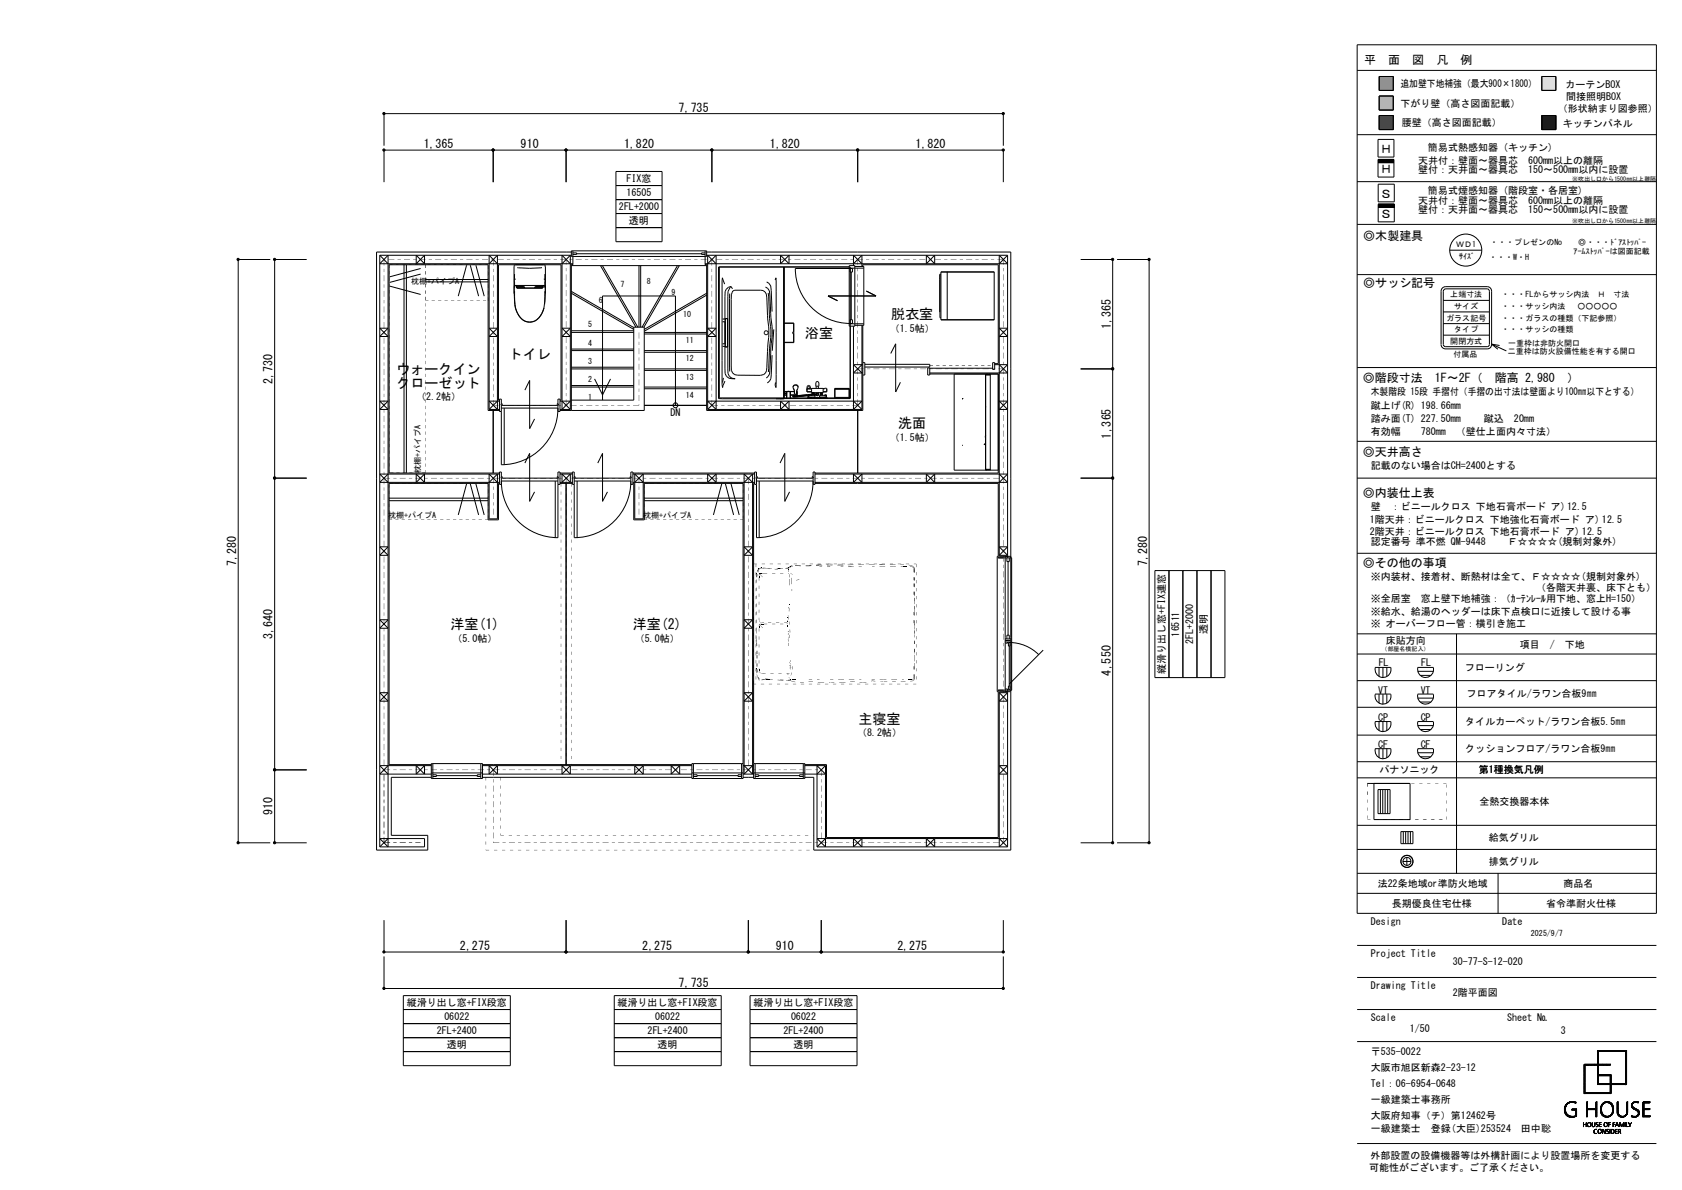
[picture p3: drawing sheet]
<svg xmlns="http://www.w3.org/2000/svg" width="420mm" height="297mm" viewBox="0 0 420 297" stroke-linecap="round" stroke-linejoin="round" font-family="sans-serif">
<defs><g id="words">
<g font-size="3.5">
<text x="222.5" y="79.7">脱衣室</text>
<text x="127" y="89.7">トイレ</text>
<text x="201" y="84.3">浴室</text>
<text x="99" y="93.3">ウォークイン</text>
<text x="99" y="96.8">クローゼット</text>
<text x="224.3" y="106.9">洗面</text>
<text x="112.5" y="157">洋室(1)</text>
<text x="158" y="157">洋室(2)</text>
<text x="214.4" y="180.6">主寝室</text>
</g>
<g font-size="3">
<text x="340.7" y="16.1">平　面　図　凡　例</text>
<text x="169.5" y="27.9">7,735</text>
<text x="105.8" y="37">1,365</text>
<text x="130" y="37">910</text>
<text x="155.8" y="37">1,820</text>
<text x="192.2" y="37">1,820</text>
<text x="228.6" y="37">1,820</text>
<text x="344.6" y="38.3">Ｈ</text>
<text x="344.6" y="43.3">Ｈ</text>
<text x="344.6" y="49.4">Ｓ</text>
<text x="340.4" y="59.8">◎木製建具</text>
<text x="344.6" y="54.4">Ｓ</text>
<text x="340.4" y="71.7">◎サッシ記号</text>
<text x="277.3" y="82.2" transform="rotate(-90 277.3 82.2)">1,365</text>
<text x="68.1" y="95.8" transform="rotate(-90 68.1 95.8)">2,730</text>
<text x="340.3" y="95.3">◎階段寸法　1F～2F（　階高 2,980　）</text>
<text x="277.3" y="109.5" transform="rotate(-90 277.3 109.5)">1,365</text>
<text x="340.3" y="113.7">◎天井高さ</text>
<text x="340.3" y="124">◎内装仕上表</text>
<text x="59" y="141.3" transform="rotate(-90 59 141.3)">7,280</text>
<text x="286.4" y="141.3" transform="rotate(-90 286.4 141.3)">7,280</text>
<text x="340.3" y="141.4">◎その他の事項</text>
<text x="68.1" y="159.5" transform="rotate(-90 68.1 159.5)">3,640</text>
<text x="277.3" y="168.6" transform="rotate(-90 277.3 168.6)">4,550</text>
<text x="68.1" y="203.5" transform="rotate(-90 68.1 203.5)">910</text>
<text x="114.9" y="237.2">2,275</text>
<text x="160.4" y="237.2">2,275</text>
<text x="193.7" y="237.2">910</text>
<text x="224.1" y="237.2">2,275</text>
<text x="169.5" y="246.3">7,735</text>
</g>
<g font-size="2.5">
<text x="349.7" y="21.8">追加壁下地補強（最大900×1800）</text>
<text x="390.9" y="21.9">カーテンBOX</text>
<text x="349.7" y="26.8">下がり壁（高さ図面記載）</text>
<text x="389" y="28.1">（形状納まり図参照）</text>
<text x="391.1" y="25">間接照明BOX</text>
<text x="350" y="31.5">腰壁（高さ図面記載）</text>
<text x="390.3" y="31.6">キッチンパネル</text>
<text x="354.1" y="40.9">天井付：壁面～器具芯　600mm以上の離隔</text>
<text x="356.5" y="37.8">簡易式熱感知器 (キッチン)</text>
<text x="156.4" y="45.5">FIX窓</text>
<text x="354.1" y="43.3">壁付：天井面～器具芯　150～500mm以内に設置</text>
<text x="154.6" y="52.5">2FL+2000</text>
<text x="156.4" y="49">16505</text>
<text x="354.1" y="50.8">天井付：壁面～器具芯　600mm以上の離隔</text>
<text x="354.1" y="53.3">壁付：天井面～器具芯　150～500mm以内に設置</text>
<text x="356.5" y="48.3">簡易式煙感知器 (階段室・各居室)</text>
<text x="157.1" y="56">透明</text>
<text x="222.2" y="82.8">（1.5帖）</text>
<text x="103.9" y="99.9">（2.2帖）</text>
<text x="342.3" y="98.7">木製階段 15段 手摺付（手摺の出寸法は壁面より100㎜以下とする）</text>
<text x="342.3" y="102">蹴上げ(R) 198.66mm</text>
<text x="167.4" y="103.9">DN</text>
<text x="342.3" y="105.3">踏み面(T) 227.50mm</text>
<text x="370.5" y="105.2">蹴込　20mm</text>
<text x="222.2" y="110.1">（1.5帖）</text>
<text x="342.3" y="108.6">有効幅</text>
<text x="354.8" y="108.6">780mm　（壁仕上面内々寸法）</text>
<text x="342.3" y="117.1">記載のない場合はCH=2400とする</text>
<text x="342" y="130.6">1階天井：ビニールクロス 下地強化石膏ボード ア) 12.5</text>
<text x="342.3" y="127.3">壁　：ビニールクロス 下地石膏ボード ア)12.5</text>
<text x="342" y="133.5">2階天井：ビニールクロス 下地石膏ボード ア) 12.5</text>
<text x="342.3" y="136.1">認定番号 準不燃 QM-9448　　Ｆ☆☆☆☆(規制対象外)</text>
<text x="342.3" y="144.7">※内装材、接着材、断熱材は全て、Ｆ☆☆☆☆(規制対象外)</text>
<text x="383.5" y="147.6">（各階天井裏、床下とも）</text>
<text x="342.3" y="150.2">※全居室　窓上壁下地補強：（ｶｰﾃﾝﾚｰﾙ用下地、窓上H=150）</text>
<text x="342.3" y="153.4">※給水、給湯のヘッダーは床下点検口に近接して設ける事</text>
<text x="113" y="160.1">（5.0帖）</text>
<text x="158.5" y="160.1">（5.0帖）</text>
<text x="294.4" y="158.9" transform="rotate(-90 294.4 158.9)">16511</text>
<text x="297.9" y="160.7" transform="rotate(-90 297.9 160.7)">2FL+2000</text>
<text x="301.5" y="158.2" transform="rotate(-90 301.5 158.2)">透明</text>
<text x="342.3" y="156.6">※ オーバーフロー管：横引き施工</text>
<text x="346.1" y="160.7">床貼方向</text>
<text x="379.5" y="161.8">項目　/　下地</text>
<text x="344.3" y="166.3">FL</text>
<text x="354.9" y="166.3">FL</text>
<text x="365.8" y="167.6">フローリング</text>
<text x="291" y="168.2" transform="rotate(-90 291 168.2)">縦滑り出し窓+FIX連窓</text>
<text x="344.1" y="173.1">VT</text>
<text x="354.7" y="173.1">VT</text>
<text x="344.1" y="179.9">CP</text>
<text x="354.8" y="180">CP</text>
<text x="366.2" y="174.1">フロアタイル/ラワン合板9㎜</text>
<text x="214" y="183.8">（8.2帖）</text>
<text x="365.9" y="180.8">タイルカーペット/ラワン合板5.5㎜</text>
<text x="344.1" y="186.7">CF</text>
<text x="354.8" y="186.7">CF</text>
<text x="365.9" y="187.6">クッションフロア/ラワン合板9㎜</text>
<text x="344.4" y="193">パナソニック</text>
<text x="369.3" y="193">第1種換気凡例</text>
<text x="366.9" y="201">全熱交換器本体</text>
<text x="369.2" y="209.9">給気グリル</text>
<text x="369.2" y="215.9">排気グリル</text>
<text x="344" y="221.4">法22条地域or準防火地域</text>
<text x="390.4" y="221.4">商品名</text>
<text x="347.6" y="226.4">長期優良住宅仕様</text>
<text x="386" y="226.4">省令準耐火仕様</text>
<text x="342.3" y="230.8">Design</text>
<text x="375.1" y="230.8">Date</text>
<text x="342.3" y="238.8">Project Title</text>
<text x="362.8" y="241">30-77-S-12-020</text>
<text x="101.6" y="251.2">縦滑り出し窓+FIX段窓</text>
<text x="154.2" y="251.2">縦滑り出し窓+FIX段窓</text>
<text x="188.1" y="251.2">縦滑り出し窓+FIX段窓</text>
<text x="342.3" y="246.8">Drawing Title</text>
<text x="362.8" y="248.7">2階平面図</text>
<text x="111" y="254.6">06022</text>
<text x="163.6" y="254.6">06022</text>
<text x="197.5" y="254.6">06022</text>
<text x="342.3" y="254.8">Scale</text>
<text x="352" y="257.7">1/50</text>
<text x="376.3" y="254.8">Sheet №</text>
<text x="109.1" y="258.1">2FL+2400</text>
<text x="111.6" y="261.7">透明</text>
<text x="161.7" y="258.1">2FL+2400</text>
<text x="164.2" y="261.7">透明</text>
<text x="195.6" y="258.1">2FL+2400</text>
<text x="198.1" y="261.7">透明</text>
<text x="342.3" y="263.4">〒535-0022</text>
<text x="389.8" y="258">3</text>
<text x="342.3" y="267.4">大阪市旭区新森2-23-12</text>
<text x="342.3" y="271.4">Tel：06-6954-0648</text>
<text x="342.3" y="275.4">一級建築士事務所</text>
<text x="342.3" y="279.4">大阪府知事（チ）第12462号</text>
<text x="342.3" y="282.6">一級建築士　登録(大臣)253524　田中聡</text>
<text x="341.9" y="292.3">可能性がございます。ご了承ください。</text>
<text x="342.2" y="289.2">外部設置の設備機器等は外構計画により設置場所を変更する</text>
</g>
<g font-size="2">
<text x="363.6" y="61.8">ＷＤ1</text>
<text x="364.4" y="64.6">ｻｲｽﾞ</text>
<text x="371.8" y="64.8">・・・W・H</text>
<text x="372.1" y="61.1">・・・プレゼンのNo</text>
<text x="392.9" y="63.4">ｱｰﾑｽﾄｯﾊﾟｰは図面記載</text>
<text x="394.1" y="61.1">◎・・・ﾄﾞｱｽﾄｯﾊﾟｰ</text>
<text x="102.7" y="71">枕棚+パイプA</text>
<text x="154.9" y="71.7">7</text>
<text x="161.5" y="71">8</text>
<text x="149.6" y="75.6">6</text>
<text x="167.6" y="73.7">9</text>
<text x="362.1" y="74.3">上端寸法</text>
<text x="363.1" y="77.1">サイズ</text>
<text x="374.9" y="77.1">・・・サッシ内法　 ○○○○○</text>
<text x="374.9" y="74.3">・・・FLからサッシ内法　Ｈ　寸法</text>
<text x="146.9" y="81.7">5</text>
<text x="170.6" y="79">10</text>
<text x="361.1" y="80">ガラス記号</text>
<text x="363.1" y="82.9">タイプ</text>
<text x="374.9" y="82.9">・・・サッシの種類</text>
<text x="374.9" y="80">・・・ガラスの種類（下記参照）</text>
<text x="146.9" y="86.2">4</text>
<text x="171.3" y="85.7">11</text>
<text x="362.1" y="85.8">開閉方式</text>
<text x="363" y="89">付属品</text>
<text x="376.5" y="88.4">二重枠は防火設備性能を有する開口</text>
<text x="376.6" y="86.4">一重枠は非防火開口</text>
<text x="146.9" y="95.3">2</text>
<text x="146.9" y="90.8">3</text>
<text x="171.3" y="90.2">12</text>
<text x="171.3" y="94.7">13</text>
<text x="146.9" y="99.9">1</text>
<text x="171.3" y="99.3">14</text>
<text x="105" y="118.2" transform="rotate(-90 105 118.2)">枕棚+パイプA</text>
<text x="96.9" y="129.4">枕棚+パイプA</text>
<text x="160.6" y="129.4">枕棚+パイプA</text>
<text x="382.3" y="233.6">2025/9/7</text>
</g>
<g font-size="1.5">
<text x="392.6" y="45.1">※吹出し口から1500㎜以上離隔</text>
<text x="392.6" y="55.8">※吹出し口から1500㎜以上離隔</text>
<text x="345" y="162.6">（部屋名横記入）</text>
</g>
</g></defs>
<path d="M344.4 19.1h3.5v3.5h-3.5z" fill-rule="evenodd" fill="#979797" stroke="#979797" stroke-width=".25"/>
<g fill="none" stroke="#000" stroke-width=".25">
<path d="M338.9 17.6h74.7M338.9 11.2h74.7v216.8h-74.7zM344.4 19.1h3.5v3.5h-3.5zM385 19.1h3.5v3.5h-3.5zM95.9 36.4v-8h154.6v8M123.1 37.5v8M141.4 37.5v8M177.8 37.5v8M214.2 37.5v8M338.9 33.6h74.7M344.1 34.8h4v4.4h-4zM344.1 39.8h4v4.4h-4z"/>
<path d="M344.1 39.9h4M344.1 39.8h4M344.4 24h3.5v3.5h-3.5zM344.4 28.8h3.5v3.5h-3.5zM385 28.8h3.5v3.5h-3.5zM95.9 45.5v-8h154.6v8M153.8 42.8h11.5v17.5h-11.5zM153.8 46.3h11.5M153.8 49.8h11.5M153.8 53.3h11.5M153.8 56.8h11.5M338.9 56h74.7"/>
<path d="M338.9 45.3h74.7M344.1 40.6h4M344.1 40.5h4M344.1 40.4h4M344.1 40.3h4M344.1 40.2h4M344.1 40.1h4M344.1 40h4M344.1 51.7h4M344.1 46h4v4.4h-4zM344.1 51h4v4.4h-4zM344.1 51.6h4"/>
<path d="M344.1 51.5h4M344.1 51.4h4M344.1 51.3h4M344.1 51.2h4M344.1 51.1h4M67.5 64.8h-8v145.6h8M76.6 64.8h-8v145.6h8M94.8 63.7h47.9M94.8 63.7v147.7M94.8 63.7l2.1 2.1M97.3 71.4l7.7 2.1M100.9 66.1v51.9"/>
<path d="M101.5 66.1v51.9M103.9 63.7v2.1l2.1-2.1v2.1zM105 67l-7.7 2.1M105 68.4l-7.7 2.1M106.2 69.8h15.7M106.2 70.4h15.7M116.5 66.2l-2.1 7.7M117.4 66.2l2.1 7.7M118.8 66.2l2.1 7.7M122.1 65.8l2.1-2.1v38.5l-2.1-2.1h2.6M124.2 65.8l-2.1-2.1v38.5M128.4 71.4v1.9l.3 3.6"/>
<path d="M128.4 71.3h.5M128.5 71.2h7.6M128.5 68.4l-.1 3.5M128.5 72.7l.2 4.2M128.5 71.3h-.1M128.5 71.3l-.1 .1M128.5 66.5h.1M128.6 66.1l-.2 .4v6.8M128.7 69.6l-.1 .2M128.7 76.9l.6 1.4M128.9 71.3l.1 .5M128.9 71.3l.1 .1"/>
<path d="M129 71.7h1.8M129 71.6h1.8M129.2 66.8l3 .2 3.1-.2M129.2 78.3l.9 1.1M130 79.4l1.1 .8M130.9 71.6v.3M130.9 71.6l.1 .1M133.6 71.6v.1M133.6 71.6v.3M133.7 71.7h1.8M133.7 71.6h1.8M134 79.8l-.5 .4"/>
<path d="M134.5 79.4l-.5 .4M135.5 71.5l-1.9 .1M135.6 71.3l-.1 .6h-6.5v-.4l1.9 .1M135.6 71.3v.5M135.6 71.3h.5M135.8 76.9l-.2 .7M135.8 69.6l.2 .2M135.8 76.9a5.5 5.5 0 0 1-1.8 2.9M135.9 66.1l.3 .4-.1 6.8M135.9 76l-.1 .9M136 66.5h.1M136 70.4l.1 .8"/>
<path d="M136.1 68.4v2M136.1 71.2v.4M136.1 72.7l-.2 3.3M136.1 71.3v.1M136.1 71.6l-.1 .1M136.1 71.7v.2M136.1 71.6l-.1 4.4M140.3 65.8l2.1-2.1v38.5M142.4 65.8l-2.1-2.1v38.5l2.1-2.1h-2.6M142.7 73.2l15.5 9M142.7 72.7l15.5 9M142.7 62.9h-48.7v149.3h12.8v-3.7h-9.1v-14.5h10"/>
<path d="M142.7 62.6h33.7v1.4h-33.7zM142.7 66.3h33.7M143 65.8h-48.2l2.1-2.1v147.7l-2.1-2.1h11.2v2.1h-11.2M143 62.6v3.5h-.3v36.3M143 63.1h1v.4h-1M144 63.3h31.2M149.9 66.3l8.9 15.4M150.4 66.3l8.9 15.4M159.6 66.3v15.4M160 66.3v15.4M169.2 66.3l-8.9 15.4M169.6 66.3l-8.8 15.4"/>
<path d="M176.1 62.6v3.5h.3v36.3h39v-21.2M176.1 65.8h75.5l-2.1-2.1v75.2h2.9M176.1 63.1h-.9v.4h.9M176.4 73.2l-15.5 9M176.4 73.7l-15.5 9M176.4 62.9h76v149.3h-49.2v-18.2h-2.2M176.4 63.7h75.2M176.7 65.8l2.1-2.1v38.5l-2.1-2.1h38.5l-2.1 2.1v-20.8M178.8 65.8l-2.1-2.1v38.5M179.4 66.6h32.9v32.9h-32.9zM179.6 66.6v32.7h32.7M180.4 79.6h.7"/>
<path d="M180.9 70.9l-.5-1.6-.1 26.7 .1 .7 .6-1.6M181.1 79.5v7.1M181.1 79.5h.5M181.4 72.2l.5-.5 .6-.2a3.6 3.6 0 0 0-.8 2.5l.1 19.2 .3 .7 .7 .5 .8 .1a2.01 2.01 0 0 1-2.6-2.4v-18.1l.1-1.2zM181.7 79.5v7.1M182.2 73.3v19.4M182.5 71.5l.4 .6M183 72.6l.5-.2 7 .1 .8 .9 .3 5.3a30.1 30.1 0 0 1 0 9l-.1 4.1a1.62 1.62 0 0 1-1.6 1.9l-5.8-.1-.6-.1-.6-.4-.3-.7v-17.7v-1.1zM191.1 71.6l.6 .4 .4 .6 .7 9.7-.6 11-.9 1.1M191.4 70.4l.6 .3 .4 .7 .4 6.4M191.8 73.1l.3 5.5a28.6 28.6 0 0 1 0 9.3l-.2 4.9M193.5 69.9l.3-.6v27.4l-.3-.5 .1-.7"/>
<path d="M194.9 63.7l2.1 2.1v-2.1l-2.1 2.1zM195.7 66.6v32.9M195.8 66.6v32.9M212 66.3h1.4v15.1h-1.4zM212 66.9h3.7M212.3 67v.9h.6v-.9h-14.3a13.7 13.7 0 0 0 13.7 13.7M212.3 79.8h.6v.9h-.6zM212.6 67.9v11.9M213.1 65.8l2.1-2.1v2.8M213.4 66.5h2.3v14.7h-2.3M215.2 65.8l-2.1-2.1v2.6M215.4 66.5v-.4h33.9v24.7h-.9"/>
<path d="M216.3 72.6l2.4 1.3h-11.9l2.3 1.2M231.3 63.7v2.1l2.1-2.1v2.1zM234.7 68.5v10.8h.2M234.7 68.5v9.4M234.9 67.9h13.3M234.9 79.8h13.3M234.9 67.9h13.3v11.9h-13.3zM234.9 68.4l-.2 .1M236.5 67.9v11.9M251.6 63.7v75.5M251.6 63.7l-2.1 2.1M269.8 64.8h8v145.6h-8"/>
<path d="M278.9 64.8h8v145.6h-8M338.9 68.5h74.7M360.4 77.9h11.5M360.4 75h11.5M360.9 71.5h10.4a1.1 1.1 0 0 1 1.1 1.2v13.2a1.07 1.07 0 0 1-1.1 1.2h-10.4M360.9 72.1h10.4l.3 .1 .3 .5-.1 13.6-.5 .2h-10.4M361 72.1l-.4 .2-.2 .4v13.3l.1 .3 .5 .2M361 71.5a1.14 1.14 0 0 0-1.2 1.2v13.2a1.1 1.1 0 0 0 1.2 1.2M362 62.4h8M94.8 81.9h2.1l-2.1 2.1h2.1zM122.1 81.9h2.1l-2.1 2.1h2.1zM124.7 99.9h-.2v-33.8h15.6v33.8h-.3"/>
<path d="M131.1 97.4l1.1-2.4v12l1.3-2.4M131.1 80.2l.5 .1M131.1 80.1l1.1 .3M133.5 80.2l-1.3 .2M133.5 80.1l-1.3 .3M139.3 99.6h.5v3.1h-.5v-1.7h.1zM140.3 81.9h2.1l-2.1 2.1h2.1zM142.7 96.6h15.5M142.7 96.2h15.5M142.7 92.1h15.5M142.7 91.7h15.5M142.7 87.5h15.5"/>
<path d="M142.7 87.1h15.5M142.7 83h15.5M142.7 82.5h15.5M142.7 99.9h15.5v-18.2h2.7v20.7h-21.1M148.5 94.6l2 4 1.9-4M150.5 99.9v-26h18.2v27.3M160.9 96.6h15.5M160.9 92.1h15.5M160.9 87.5h15.5M160.9 83h15.5M160.9 83.4h15.5M160.9 87.9h15.5"/>
<path d="M160.9 92.5h15.5M160.9 97h15.5M176.7 81.9h2.1l-2.1 2.1h2.1zM180.4 80.3h.7M180.4 85.8h.7M180.4 86.4h.7M180.6 94.3l-.2 1.2M181.1 86.6h.6zM192.8 88.6l-.3 5.9-.3 .6-.6 .5M193.2 82.2l-.4 5.3M195.7 99.5h-1.9M195.7 99.5h-1"/>
<path d="M195.8 80.7h2.4v2.1h-.2v.5h.2v2.1h-2.4M195.8 80.6h2.4v4.9h-2.4M195.9 97.7v.9M195.9 98.6h.5M195.9 97.7h2.4M195.9 97.7h.8M196 98.1h.3M196.3 98.1l-.4 .1M196.3 98.1v.1M196.3 98.2h.1M196.4 97.7v1.8M196.5 97.7v1.8"/>
<path d="M196.9 97.7h-.4M196.9 97.7h.2M196.9 97.7h.4v1.8M197.1 97.7h1.2M197.4 98.6h1.6M197.4 97.7v1.8M197.9 98.9l.1 .2M198 99.1h.1M198 96.6l.2 .5M198.1 96.4a.77 .77 0 0 1 1.1 0M198.1 96.4l-.1 .2M198.1 98.6l-.2 .3z"/>
<path d="M198.1 96.9l.1 .2M198.2 96.2a.72 .72 0 0 1 1 0M198.2 96.2l-.2 .4M198.2 96.2l-.1 .2M198.2 97.1l.2 1M198.2 98.6l-.2 .5M198.3 98l.1 .2M198.4 97.6l-.1-.1 .1 .8 .3 .1 .2-.1M199 97.7h.1M199 97.5v.2M199 98.1l-.1 .2M199 97.7v.9"/>
<path d="M199.1 97.1v.2M199.2 96.2l.1 .4M199.2 96.2v.2M199.2 96.4l.1 .2M199.3 96.6l-.3 .8-.1 .9M199.4 99l-1.3 .1M201.5 97.3v.5M201.5 97v.3M201.5 97.8h1.1M201.5 99.4l.2-.1 4.9 .1M201.5 99.4h5.1M201.5 99.4v.1"/>
<path d="M201.7 97h.5M201.7 97.2l.1-.8 .3 .1 .1 .7M201.7 97.1h.5M201.8 98.6l-3.6 .3M201.8 98.8l-3.6 .3 .3-.5-.4 .5M201.8 98.6v.9M202.1 99.2v.1M202.2 98.6v.1M202.2 99.1v.2M202.3 98.6h-.5v.5h1.7v-.4h-1.7l-2.4 .3M202.4 97h.2M202.4 97.2v-.6a.42 .42 0 0 0-.5-.4 .42 .42 0 0 0-.4 .4v1.2"/>
<path d="M202.4 97.1h.2M202.4 99.4v.1M202.5 99.4h.1M202.5 99.4v.1M202.6 96.9h2.9v1.1h-2.9zM202.7 98.2h.7v.3l-5.1 .3M202.7 98.4l-4.1 .4M202.8 98.6h-.5M202.8 98.6l-.4 .1M202.8 98v.7M202.8 98v.2M202.8 98.5v.2"/>
<path d="M203.3 98v.7M203.3 98.6h.5M203.4 98.4h.4M203.8 98.5h-.5M203.8 98.6h-.5M203.8 98.3v.2M203.8 96.4v.5M203.8 98v.2h.5a.36 .36 0 0 1 0 .6 .36 .36 0 0 1-.5-.3M203.8 98.6l.3 .1M203.8 98.3v.3M203.9 98.3h-.5M203.9 98.2l-.1 .1"/>
<path d="M203.9 98v.6l.2 .1M203.9 95.2h.4l.2 .3v.9h-.8zM204 95.2h.2M204.3 98.6l-.2 .1M204.3 98.2v.4M204.3 98.3h.1M204.3 98v.6l-.2 .1M204.3 98.5v.1M204.3 96.4v.5M204.9 98v.7M205.3 98.5v.2M205.4 98v.7"/>
<path d="M205.4 98.2h-.6v.3h.6M205.5 97h.4M205.5 97.8h.9M205.7 99.5v-.1v.1M205.7 99.4v.1M205.9 97l-.4 .1M205.9 97h.5M205.9 98.7l.5-.1v.5h-1.8v-.4h1.8M205.9 99.1v.2M206.1 99.2v.1M206.3 98.6v.9M206.4 97v.8"/>
<path d="M206.4 97l.1 .2M206.5 97.5l-.1 .3M206.5 99.4v.1M206.6 99.4v.1M208.4 99.5v-2.6h3.7v2.6M208.5 97h3.5v2.2h-3.5zM208.5 97.2h3.5M212 80.8h3.7M215.2 81.2v21M215.2 91l-2.1 2.1h2.3M215.4 91h-2.3l2.1 2.1M215.4 90.5h.5v3.1h-.5"/>
<path d="M215.9 90.9h16.3v.7h-16.3M222.4 88.2l1.2-2.4v12l1.2-2.4M231.6 91.8h.6v1.8h-.6zM232.2 93.3h17.1v24.8h-45.8M232.2 91.9h15.7M238.3 93.3v24h11M240.3 99.5h.1M240.3 99.5l.2 .1M240.3 99.5l.2-.1-.1 .1M240.4 99.5v.1M246.1 93.3v24M246.1 93.6h1.2"/>
<path d="M246.2 93.3v.1M246.3 93.3v.1M246.5 93.3v.1M247.3 93.4h-1.2v23.9h1.2M247.3 93.3v24M247.9 90.5h.5v1.7h-.5zM248.4 91h3.2l-2.1 2.1M249.5 91l2.1 2.1h-19.4M249.5 81.9h2.1l-2.1 2.1h2.1zM269.8 92.1h8M338.9 91.7h74.7M360.4 80.8h11.5"/>
<path d="M360.4 83.7h11.5M372.4 85.9l3.7 1.7M372.4 85.9l2 .3M372.4 85.9l1.6 1.3M68.6 119.3h8M94.8 100.1h2.1l-2.1 2.1h2.1zM96.9 118.3l-2.1 2.1h29.9M103.9 118.3v2.1l2.1-2.1v2.1zM122.1 102.2h2.6M123.1 102.4v15.7M124.2 100.1l-2.1 2.1M124.7 102.4h-2.8v-36.3h-24.7v52h27.5"/>
<path d="M124.7 118.3h-29.9l2.1 2.1M124.7 117.8h.5v3.1h-.5zM125.2 101.9h14.1a14.1 14.1 0 0 1-14.1 14.1v-16.4h-.5v3.1h.5M125.2 119.3h14.1M125.2 101.2h14.1M125.2 100.8h.2v.4M125.2 119h.2v.3M125.9 101.9v14.1M131.1 115.6l1.1-2.4v11.9l1.3-2.3M139.3 100.8h-.2v.4M139.3 119h-.2v.3M139.8 102.2h2.6"/>
<path d="M139.8 118.1h3.1M139.8 118.3h3.1M140.3 118.3v2.1l2.1-2.1v2.1zM140.3 100.1l2.1 2.1M143.4 119.3h14.1M143.4 119h.2v.3M149.3 115.6l1.2-2.4v11.9l1.2-2.3M157.5 117.8h.5v3.1h-.5v-1.6h.1zM157.5 119h-.1v.3M158 118.1h30.4M158 118.3h30.4M160.9 101.2h15.5"/>
<path d="M176.7 102.2h38.5M176.7 118.3v2.1l2.1-2.1v2.1zM178.8 100.1l-2.1 2.1M188.9 119.3h14.1M188.9 119h.2v.3M194.8 115.6l1.2-2.4v11.9l1.1-2.3M194.9 100.1v2.1l2.1-2.1v2.1zM203 117.8h.5v3.1h-.5zM203 119h-.2v.3M203.5 118.3h48.1l-2.1 2.1M213.1 118.3v2.1l2.1-2.1v2.1zM213.1 100.1l2.1 2.1"/>
<path d="M214.2 102.4v15.7M231.3 118.3l2.1 2.1v-2.1l-2.1 2.1zM240.3 111.1l.1 .1zM245.7 110.9h.4M246.1 108.7v.6M246.1 110.8h-.4l.4 .2M246.1 117.1h1.2M246.2 117.3h.1M246.3 117.3h.1M246.5 117.3h.1M249.5 118.3l2.1 2.1h-48.1M249.5 100.1h2.1l-2.1 2.1h2.1z"/>
<path d="M269.8 119.3h8M338.9 110.2h74.7M338.9 119.3h74.7M94.8 136.5h2.1l-2.1 2.1h2.1zM97.2 124.3h24.7M97.2 125h24.7M116.5 120.8l-2.1 7.7M117.4 120.8l2.1 7.7M118.8 120.8l2.1 7.7M122.1 120.4l2.1-2.1v11.2h-2.1v-11.2l2.1 2.1M124.7 120.6h-.2v9.2h-2.6v-9.2h-24.7v70.2h10.5M138.6 120.1v14.1"/>
<path d="M139.3 120.1h-14.1a14.1 14.1 0 0 0 14.1 14.1v-14.9h.1l-.1-1.5h.5v3.1h-.5M139.8 120.6h3.1M139.8 120.4h3.1M141.4 120.6v70.2M143.4 120.1h14.1a14.1 14.1 0 0 1-14.1 14.1v-16.4h-.5v3.1h.5M144.1 120.1v14.1M158 120.6h.2v9.2h2.7v-9.2h24.6v73.7h-12.7v-3.7h12.7M158 120.4h30.4M158.5 120.4l2.1-2.1v11.2h-2.1v-11.2l2.1 2.1M160.9 124.3h24.6M160.9 125h24.6M180.2 120.8l-2.1 7.7"/>
<path d="M181.1 120.8l2.1 7.7M182.5 120.8l2.1 7.7M185.8 120.4l2.1-2.1v74.9l-2.1-2.1M185.8 136.5h2.1l-2.1 2.1h2.1zM187.9 120.4l-2.1-2.1v74.9l2.1-2.1M188.4 120.6h-.2v73.7h12.8v-3.7h-12.8M188.9 120.1h14.1a14.1 14.1 0 0 1-14.1 14.1v-16.4h-.5v3.1h.5M189.6 120.1v14.1M203.5 120.6h45.8v18.6h3.3v33.1h-3.3v36.7h-42.9v-18.2h-5.4M249.3 138.9h-.3v33.7h.3M249.5 136.5h2.1l-2.1 2.1h2.1zM251 138.9v33.7"/>
<path d="M251.4 139.2v1h.6v-1M338.9 138.1h74.7M94.8 154.7h2.1l-2.1 2.1h2.1zM185.8 154.7h2.1l-2.1 2.1h2.1zM251 159.9h1.4M251 159.5h1.4M251.4 159.5v-1h.6v1M251.7 140.2v18.3M288.4 142.4h17.5v26.7h-17.5zM291.9 142.4v26.7M295.4 142.4v26.7M298.9 142.4v26.7"/>
<path d="M302.4 142.4v26.7M338.9 158.2h74.7M363.7 158.2v59.8M94.8 172.9h2.1l-2.1 2.1h2.1zM185.8 172.9h2.1l-2.1 2.1h2.1zM249.5 172.9h2.1l-2.1 2.1h2.1zM251 172h.6v39.4M251 160.2h1.4M251.6 160.2v.3h-.6M251.8 160.4h.4v.8h-.4zM251.8 171.2h.4v.9h-.4zM252 160.4a10.4 10.4 0 0 1 7.4 3"/>
<path d="M252 161.2v10M252.4 172.6h-2.9v38.8l2.1-2.1h-47.6l2.1 2.1v-20.3M260.5 162.3l-8.5 8.4M338.9 163.2h74.7M338.9 169.9h74.7M338.9 176.5h74.7M343.4 173.2h3.9M343.4 166.6h3.9a1.99 1.99 0 0 1-2 2.5 1.99 1.99 0 0 1-1.9-2.5zM343.4 173.3a1.99 1.99 0 0 0 1.9 2.4 1.99 1.99 0 0 0 2-2.4M344.3 166.6v2.2M344.3 173.3v2.2M345.3 166.6v2.5"/>
<path d="M345.3 173.3v2.5M346.3 166.6v2.2M346.3 173.3v2.2M354 173.2h3.9M354 167.6h3.9M354 174.2h3.9M354 166.6h3.9a1.99 1.99 0 0 1-1.9 2.5 1.99 1.99 0 0 1-2-2.5zM354 173.3a1.99 1.99 0 0 0 2 2.4 1.99 1.99 0 0 0 1.9-2.4M354.6 168.6h2.7M354.6 175.2h2.7M68.6 192.2h8M96.9 191.1l-2.1 2.1h12.9"/>
<path d="M103.9 191.1v2.1l2.1-2.1v2.1zM107.7 191.1h-12.9l2.1 2.1M107.7 190.6h12.8v3.7h-12.8zM107.7 192.9h12.8M108.1 193.4h.9v.4h-.9M108.1 190.6v3.7M109 193.6h10.2M120.1 193.4h-.9v.4h.9M120.1 190.6v3.7M120.5 190.8h52.3M120.5 194h52.3M120.5 191.1h52.3"/>
<path d="M120.5 193.2h52.3M122.1 191.1v2.1l2.1-2.1v2.1zM140.3 191.1v2.1l2.1-2.1v2.1zM158.5 191.1v2.1l2.1-2.1v2.1zM167.6 191.1v2.1l2.1-2.1v2.1zM172.8 192.9h12.7M173.1 193.4h1v.4h-1M173.1 190.6v3.7M174.1 193.6h10.2M185.2 193.4h-.9v.4h.9M185.2 190.6v3.7M185.5 194h2.7"/>
<path d="M185.5 191.1h2.7M185.5 193.2h2.7M188.2 192.9h12.8M188.6 193.4h.8v.4h-.8M188.6 190.6v3.7M189.4 193.6h10.2M200.6 193.4h-1v.4h1M200.6 190.6v3.7M201 191.1h5.1M201 193.2h5.1l-2.1-2.1v20.3M206.1 191.1l-2.1 2.1M249.5 191.1h2.1l-2.1 2.1h2.1z"/>
<path d="M338.9 194.1h74.7M338.9 183.5h74.7M338.9 190.1h74.7M341.4 195.5h10.7v9.1h-9v-9.1M343.4 180.1h3.9a1.99 1.99 0 0 1-2 2.5 1.99 1.99 0 0 1-1.9-2.5zM343.4 186.9h3.9a1.99 1.99 0 0 1-2 2.5 1.99 1.99 0 0 1-1.9-2.5zM344.1 197.1h3v6h-3zM344.3 180.1v2.2M344.3 186.9v2.2M344.7 197.1v6M345.3 197.1v6M345.3 180.1v2.5"/>
<path d="M345.3 186.9v2.5M345.9 197.1v6M346.3 180.1v2.2M346.3 186.9v2.2M346.5 197.1v6M354 180.1h3.9M354 181.1h3.9M354 186.9h3.9M354 187.9h3.9M354 180.1a1.99 1.99 0 0 0 2 2.5 1.99 1.99 0 0 0 1.9-2.5M354 186.9a1.99 1.99 0 0 0 2 2.5 1.99 1.99 0 0 0 1.9-2.5M354.6 182.1h2.7"/>
<path d="M354.6 188.9h2.7M96.9 209.3l-2.1 2.1M204 211.4h47.6M206.1 209.3l-2.1 2.1M213.1 209.3v2.1l2.1-2.1v2.1zM231.3 209.3v2.1l2.1-2.1v2.1zM249.5 209.3l2.1 2.1M338.9 218h74.7M338.9 212h74.7M338.9 206h74.7M349.8 207.6h3v3h-3zM350.3 215h2"/>
<path d="M350.4 207.6v3M351 207.6v3M351.3 214v2M351.6 207.6v3M352.2 207.6v3M374.1 218v10M95.9 229.7v7.9h154.6v-7.9M95.9 238.7v8h154.6v-8M141.4 229.7v7.9M186.9 229.7v7.9M205.1 229.7v7.9M338.9 236h74.7"/>
<path d="M338.9 223h74.7M100.7 252h26.7M100.7 248.5h26.7v17.5h-26.7zM100.7 255.5h26.7M100.7 259h26.7M153.4 252h26.7M153.4 248.5h26.7v17.5h-26.7zM153.4 255.5h26.7M153.4 259h26.7M187.3 252h26.7M187.3 248.5h26.7v17.5h-26.7zM187.3 255.5h26.7"/>
<path d="M187.3 259h26.7M338.9 244h74.7M338.9 252h74.7M338.9 260h74.7M100.7 262.5h26.7M153.4 262.5h26.7M187.3 262.5h26.7M390.6 277.2l.5 .5M390.6 277.1l.4 .4M390.6 277l.4 .5M390.6 276.9l.3 .4M390.6 276.7l.3 .4"/>
<path d="M390.6 276.6l.3 .4M390.6 276.6l.3 .3M390.6 276.5l.3 .3M390.7 277.5l1.3 1.3-.5-.5M390.7 277.4l.5 .5M390.7 277.3l.4 .5M390.7 276.4l.2 .2M390.7 277.6l1.2 1.2M390.7 276.2l.2 .2M390.7 277.7l1.1 1.1M390.8 277.9l.8 .8M390.8 277.8l.9 1"/>
<path d="M390.8 275.9l.2 .3M390.8 276l.3 .1M390.8 275.8l.3 .3M390.9 278.1l.5 .5M390.9 277.2l-.3-.4 .3 .4M390.9 276.7l-.2-.3 .2 .3M390.9 275.7l.2 .4-.2-.3M390.9 275.7l.3 .2-.2-.3 .3 .2M390.9 276.5l-.2-.3 .2 .4M391 275.6l.2 .2M391 276.3l-.3-.2 .3 .3M391.1 275.5l.2 .3"/>
<path d="M391.1 275.5l.2 .2M391.1 275.5l.3 .2M391.2 275.4l.2 .2M391.2 278l-.5-.6 1.4 1.4M391.3 275.3l.3 .2M391.5 275.2l.2 .2M391.5 275.5l-.3-.1 .3 .2M391.6 275.5l-.2-.2 .2 .2M391.6 275.2l.1 .2M391.6 275.1l.2 .2M391.6 275.5l-.2-.2 .1 .2M391.6 278.4l.5 .4"/>
<path d="M391.7 275.1l.2 .2M391.7 275.1l.3 .2M391.7 278.4l.4 .4M391.8 278.4l.4 .4M391.8 278.5l.5 .3-.4-.3M392 278.5l.4 .3-.4-.2M392.1 275l.2 .2M392.1 275l.3 .2M392.1 278.6l.5 .2-.3-.2M392.2 275.2l-.3-.2 .2 .3M392.2 275l.3 .2M392.3 275l.3 .2"/>
<path d="M392.3 278.6l.3 .2M392.4 275l.3 .2M392.4 278.6l.3 .2M392.5 275l.3 .2M392.5 277v.1M392.5 276.9v.2M392.5 276.9l.1 .2M392.5 278.6l.3 .2-.2-.2M392.6 276.8l.3 .3M392.6 275l.3 .2M392.6 278.6l.2 .2M392.6 278.6l.4 .2"/>
<path d="M392.6 276.8l.4 .3-.3-.3M392.6 275l.4 .2M392.7 277.1l-.2-.3 .3 .3M392.7 275l.4 .2M392.7 276.8l.4 .3M392.7 276.8l.3 .3M392.8 278.6l.2 .2M392.8 276.8l.3 .3M392.9 275l.3 .3-.3-.3M392.9 276.8l.3 .3M392.9 275l.5 .3M392.9 278.6l.3 .2"/>
<path d="M393 276.8l.3 .3-.2-.3M393 275l.4 .4M393 278.6l.4 .2M393 276.8l.3 .3M393.1 276.8l.6 .6M393.1 278.8l-.3-.2 .3 .2M393.1 276.8l.6 .5M393.1 275l.4 .4M393.2 276.8l.5 .4M393.2 275l.3 .3-.2-.3M393.3 278.5l.2 .2M393.3 276.8l.4 .4"/>
<path d="M393.4 276.8l.3 .3M393.4 275l.1 .2-.1-.2M393.4 278.1l.3 .4-.3-.3M393.4 278l.3 .4M393.4 278l.3 .3M393.4 277.7l.3 .5-.3-.3M393.4 277.5l.3 .5M393.4 277.4l.3 .3M393.4 277.2l.3 .5M393.4 276.8l.3 .1M393.4 278.7l-.2-.2 .3 .2M393.4 278.4l.2 .2"/>
<path d="M393.4 278.2l.3 .4M393.4 277.5l.3 .3M393.4 277.3l.3 .2M393.5 275.1h.1M393.5 276.8l.2 .1M393.6 276.8l.1 .1M393.7 276.8h.1M395.5 272.9v.1M395.5 272.2l.3 .5M395.5 272.1l.3 .3M395.5 271.9l.3 .4M395.5 271.8l.3 .4"/>
<path d="M395.5 271.5l.3 .5M395.5 271.4l.3 .3M395.5 271.1l.3 .4M395.5 270.9l.3 .3M395.5 270.8l.3 .3M395.5 270.6l.3 .4M395.5 270.5l.3 .3M395.5 270.4l.3 .3M395.5 270.3l.3 .3M395.5 270.2l.3 .4-.3-.3M395.5 268.3l.3 .4M395.5 268.5l.3 .3"/>
<path d="M395.5 268.8l.3 .3M395.5 268.9l.3 .3-.3-.3M395.5 269l.3 .3M395.5 269.1l.3 .3M395.5 269.2l.3 .3-.3-.3M395.5 269.3l.3 .3-.3-.2M395.5 269.4l.3 .3M395.5 269.5l.3 .3M395.5 269.6l.3 .3M395.5 270.1l.3 .3M395.5 269.8l.3 .3M395.5 272.5l.5 .5"/>
<path d="M395.5 272.7l.4 .3-.4-.2 .2 .2M395.5 265.9l.3 .4M395.5 266.3l.3 .2M395.5 266.2l.3 .4-.3-.3M395.5 266.4l.3 .3M395.5 265.7l.3 .3-.2-.1M395.5 265.8l.3 .3M395.5 266.5l.3 .3-.3-.2M395.5 266.7l.3 .2M395.5 266.1l.3 .3M395.5 266.3l.3 .3M395.5 267.2l.3 .5"/>
<path d="M395.5 266.6l.3 .3M395.5 267.3l.3 .2M395.5 267.7l.3 .3M395.5 267.6l.3 .2M395.5 266.8l.3 .3M395.5 267.5l.3 .4-.3-.3M395.5 267.8l.3 .3-.3-.2M395.5 268l.3 .2M395.5 268.3l.3 .2M395.5 267.5l.3 .3M395.5 268.4l.3 .2M395.5 267.6l.3 .3"/>
<path d="M395.5 268.9l.3 .2M395.5 268.1l.3 .3M395.5 268.9l.3 .3M395.5 270.6l.3 .2M395.5 271.4l.3 .2M395.5 271.6l.3 .3M395.5 267.9l.3 .3M395.5 272.8l.2 .2M395.6 265.6l.3 .3M395.6 265.9h.2M395.6 273l-.1-.1 .2 .1M395.7 265.9h.1"/>
<path d="M395.8 271.5l-.3-.2 .3 .3M395.8 271.2l-.3-.2 .3 .4M395.8 268.9l-.3-.3 .3 .4M395.8 269.9l-.3-.2 .3 .3M395.8 270.2l-.3-.3 .3 .4M395.8 265.9l-.3-.3 .3 .3M395.8 267l-.3-.3 .3 .3M395.8 267.2l-.3-.2 .3 .4M395.8 268.3l-.3-.2 .3 .3M395.8 272.8l.2 .2M395.9 272.8l.2 .2M395.9 265.6l.3 .3"/>
<path d="M395.9 265.9l-.3-.3 .5 .3M395.9 273l-.4-.5 .6 .5M396 265.6l.2 .3M396 272.8l.2 .2M396 265.6l.4 .3M396.1 272.8l.3 .2M396.1 265.6l.2 .3M396.2 276.2l.2 .5M396.2 276.1l.2 .4M396.2 275.8l.2 .3M396.2 275.7l.2 .4M396.2 275.5l.2 .4-.2-.3"/>
<path d="M396.2 275.5l.2 .3M396.2 275.3l.2 .2M396.2 275.1l.2 .5M396.2 276.5l.5 .5-.3-.3M396.2 276.4l.4 .6-.4-.5 .2 .4M396.2 278.6l.2 .2M396.2 278.5l.2 .3M396.2 278.3l.2 .5M396.2 278.2l.2 .3-.2-.3M396.2 278l.2 .4-.2-.3M396.2 277.8l.2 .3M396.2 277.5l.2 .4"/>
<path d="M396.2 277.5l.2 .3M396.2 277.4l.2 .3-.2-.2M396.2 277.2l.2 .3M396.2 277l.2 .5-.2-.3M396.2 276.9l.2 .3M396.2 276.7l.2 .5M396.2 272.8l.3 .2-.3-.2M396.2 278.3l.2 .3M396.2 278l.2 .3M396.2 277.7l.2 .3M396.2 277.3l.2 .3M396.2 276.6l.2 .4"/>
<path d="M396.2 275.4l.2 .3M396.2 278.8v-.2l.1 .2M396.2 265.6l.4 .3M396.2 275l.2 .3M396.3 272.8l.2 .2M396.3 272.8l.4 .2M396.3 275h.1M396.4 265.6l.3 .3M396.4 276.2l-.2-.3 .2 .4M396.4 275.3l-.2-.3 .2 .3M396.4 275.2l-.2-.2 .2 .2M396.4 276.9h.1"/>
<path d="M396.4 278.2l-.2-.3 .2 .3M396.4 277h.1M396.5 276.7l.4 .3M396.5 272.8l.2 .2M396.5 265.6l.3 .3M396.6 276.7l.3 .3M396.6 265.6l.3 .3M396.7 276.7l.3 .3M396.7 273l-.2-.2 .3 .2M396.7 272.8l.3 .2M396.8 276.7l.3 .3-.3-.3M396.9 276.7l.3 .3"/>
<path d="M396.9 273l-.2-.2 .3 .2M396.9 265.6l.3 .3-.2-.3M396.9 277l-.3-.3 .4 .3M397 276.7l.3 .3M397 265.9l-.3-.3 .4 .3M397 265.6l.5 .3M397.1 273l-.3-.2 .5 .2M397.1 265.6l.3 .3M397.1 276.7l.4 .3M397.2 272.8l.2 .2M397.2 276.7l.4 .3M397.2 273l-.2-.2 .3 .2"/>
<path d="M397.2 272.8l.3 .2-.2-.2M397.3 277l-.3-.3 .4 .3M397.3 265.6l.3 .3-.3-.3M397.3 276.7l.3 .3M397.3 265.6l.2 .3M397.3 265.6l.4 .3M397.4 276.7l.5 .3M397.4 272.8l.3 .2M397.5 265.6l.4 .3M397.6 273l-.3-.2 .3 .2M397.6 277l-.3-.3 .4 .3M397.6 276.7l.3 .3"/>
<path d="M397.7 276.7l.3 .3M397.7 265.6l.4 .3M397.7 272.8l.3 .2M397.8 276.7l.4 .3M397.8 273l-.3-.2 .4 .2M397.8 272.8l.3 .2M397.8 265.6l.5 .3-.3-.3M397.9 276.7l.3 .3M398 272.8l.1 .2M398 276.7l.4 .3M398 272.8l.3 .2M398.1 265.6l.3 .3"/>
<path d="M398.1 276.7l.6 .6M398.1 272.8l.3 .2-.3-.2M398.1 265.6l.3 .3-.1-.3M398.1 276.7l.6 .7M398.2 276.7l.5 .5-.2-.3M398.2 277l-.3-.3 .4 .3M398.2 272.8l.3 .2M398.2 265.6l.3 .3M398.3 276.7l.4 .5M398.3 272.8l.3 .2M398.3 272.8l.2 .2M398.4 272.8l.3 .2"/>
<path d="M398.5 276.2l.2 .3M398.5 276.1l.2 .4M398.5 275.8l.2 .5M398.5 278.7l.1 .1M398.5 278.6l.2 .2M398.5 278.4l.2 .4-.2-.3M398.5 278.1l.2 .3M398.5 277.9l.2 .3M398.5 277.5l.2 .5M398.5 277.3l.2 .2M398.5 277.1l.2 .5M398.5 276.5l.2 .3"/>
<path d="M398.5 276.8l.2 .3M398.5 277.2l.2 .2M398.5 277.5l.2 .2M398.5 275.3l.2 .2M398.5 275.1l.2 .4-.2-.3M398.5 272.8l.2 .2M398.5 275.3l.2 .3M398.5 275.4l.2 .4M398.5 275.6l.2 .5M398.5 275.8l.2 .3M398.5 265.6l.3 .3M398.5 278l.2 .3"/>
<path d="M398.5 277.9l.2 .4M398.5 277.7l.2 .3M398.5 277.4l.2 .4M398.5 277.3l.2 .4M398.5 278.7v.1M398.5 276.4l.2 .3M398.5 275.3l.2 .4M398.5 275l.2 .2M398.6 272.8l.3 .2M398.6 265.6l.5 .6-.2-.3M398.6 265.9l-.3-.3 .4 .3M398.6 275l.1 .2"/>
<path d="M398.7 272.8l.3 .2-.2-.2M398.7 275v.2M398.7 276.6l-.2-.3 .2 .3M398.7 278.5l-.2-.3 .2 .4M398.7 278.1l-.2-.3 .2 .4M398.7 276.9l-.2-.3 .2 .4M398.7 275.3l-.2-.3 .2 .4M398.7 265.6l.4 .4M398.7 275h.1M398.8 272.8l.3 .2M398.8 265.9l-.1-.3 .4 .5M398.8 265.6l.3 .3"/>
<path d="M398.9 262.5l.2 .2M398.9 262.4l.2 .2zM398.9 262.3l.1 .2M398.9 262.2l.2 .3M398.9 263.6l.2 .3M398.9 263.5l.2 .3-.2-.2M398.9 264.6l.2 .2-.2-.1M398.9 263.4l.2 .2M398.9 263.3l.2 .3M398.9 263.2l.2 .3M398.9 262.8l.2 .3M398.9 263.9l.2 .3"/>
<path d="M398.9 262.6l.2 .3M398.9 262.5l.2 .3M398.9 263.7l.2 .2M398.9 264.8l.2 .3-.2-.2M398.9 263.8l.2 .3M398.9 265l.2 .2M398.9 265.3l.2 .2M398.9 264.2l.2 .3M398.9 265.6l.3 .3M398.9 265.6l.2 .3M398.9 264.7l.2 .3M398.9 265.7l.2 .2"/>
<path d="M398.9 264.9l.2 .3M398.9 265.9l.2 .2M398.9 266l.2 .3M398.9 265.1l.2 .3M398.9 266.1l.2 .3-.2-.2M398.9 266.3l.2 .2M398.9 265.5l.3 .4M398.9 266.6l.2 .2M398.9 266.7l.2 .2M398.9 266.7l.2 .4-.2-.2M398.9 266.2l.2 .3M398.9 266.4l.2 .3"/>
<path d="M398.9 267.2l.2 .2M398.9 267.2l.2 .3-.2-.2M398.9 267.3l.2 .3M398.9 266.8l.2 .3M398.9 267.4l.2 .4-.2-.3M398.9 267.7l.2 .1M398.9 267.1l.2 .3M398.9 267.8l.2 .4M398.9 268l.5 .5zM398.9 267.5l.2 .3M398.9 268.2l.2 .2M398.9 267.7l.2 .3"/>
<path d="M398.9 268.2l.3 .3zM398.9 268.5l.2 .2M398.9 268.1l.4 .4-.2-.2M398.9 268.1l.3 .4M398.9 268.5l.2 .3-.2-.2M398.9 268.6l.2 .3M398.9 268.4l.2 .3M398.9 268.7l.2 .4M398.9 269.1l.2 .4M398.9 269.5l.2 .2-.2-.2M398.9 269.8l.2 .2M398.9 269.7l.2 .3"/>
<path d="M398.9 270.1l.2 .3M398.9 270.3l.3 .4zM398.9 270.4l.3 .3-.3-.1M398.9 270.7h.1M398.9 270.6l.1 .1M398.9 267.3l.2 .2M398.9 265.9l.2 .3M398.9 264.6l.2 .3M398.9 262.2l.3 .3M398.9 272.8l.2 .2M399 262.2l.3 .3M399 262.5l.1 .1"/>
<path d="M399 272.8l.3 .2M399 262.5h.1M399.1 272.8l.4 .2-.3-.2M399.1 268.4l.1 .1M399.1 264.5l-.2-.3 .2 .6M399.1 263.2l-.2-.3 .2 .5M399.1 264.2l-.2-.2 .2 .4M399.1 262.9l-.2-.2 .2 .4M399.1 264l-.2-.3 .2 .3M399.1 265.3l-.2-.3 .2 .3M399.1 265.6l-.2-.3 .5 .6M399.1 265.6l-.2-.2 .4 .5"/>
<path d="M399.1 266.6l-.2-.2 .2 .3M399.1 267.2l-.2-.3 .2 .4M399.1 268.6l-.2-.3 .2 .3M399.1 269.1l-.2-.2 .2 .4M399.1 269.5l-.2-.2 .2 .4M399.1 269.8l-.2-.3 .2 .4M399.1 270.2l-.2-.3 .2 .4M399.1 270.4l-.2-.2 .4 .5M399.1 268.3l.2 .2M399.1 265.7l.1 .2M399.1 265.6l.2 .3M399.2 265.6l.3 .3-.2-.3"/>
<path d="M399.2 268.3l.3 .2M399.2 270.5l.5 .2M399.2 262.2l.3 .3M399.2 265.6l.3 .3M399.3 265.6l.3 .3M399.3 268.3l.3 .2-.2-.2M399.3 262.5l-.2-.3 .4 .3M399.3 262.2l.3 .3-.2-.3M399.3 270.5l.3 .2M399.3 270.7l-.4-.4 .5 .4M399.4 262.2l.2 .3M399.4 265.6l.3 .3"/>
<path d="M399.4 268.3l.3 .2M399.4 272.8l.3 .2M399.4 262.2l.3 .3M399.5 265.6l.3 .3M399.5 270.5l.5 .2M399.5 273l-.3-.2 .4 .2M399.5 265.6l.3 .3-.2-.3M399.6 262.2l.3 .3M399.6 268.3l.3 .2M399.6 276.9l.4 .6-.4-.3 .4 .4M399.6 276.6l.3 .3M399.6 276.6l.3 .4"/>
<path d="M399.6 276.7l.3 .4M399.6 270.5l.3 .2M399.6 276.5l.3 .3M399.7 277.5l1.3 1.3M399.7 277.4l.4 .5M399.7 277.4l.3 .3M399.7 276.4l.2 .3-.3-.2M399.7 276.4l.2 .2M399.7 276.3l.2 .3M399.7 262.2l.3 .3-.3-.3M399.7 268.3l.3 .2-.3-.2M399.7 272.8l.3 .2"/>
<path d="M399.7 277.3l.3 .4M399.7 277.6l1.2 1.2M399.7 277.7l1.1 1.1M399.7 276.1l.3 .3M399.7 273l-.2-.2 .3 .2M399.7 276.2l.2 .3M399.8 272.8l.3 .2-.3-.2M399.8 262.5l-.3-.3 .3 .3M399.8 262.2l.3 .3-.3-.3M399.8 268.5l-.3-.2 .3 .2M399.8 276l.2 .3M399.8 275.8l.3 .2"/>
<path d="M399.8 272.8l.2 .2M399.8 270.5l.3 .2M399.8 265.6l.3 .3M399.8 277.9l.8 .8M399.8 272.8l.5 .2M399.8 273l-.3-.2 .4 .2M399.9 278.1l.4 .5M399.9 275.8l.2 .2M399.9 275.7l.2 .2M399.9 262.2l.3 .3-.2-.3M399.9 265.6l.2 .3M399.9 265.9l-.3-.3 .4 .3"/>
<path d="M399.9 270.5l.2 .2M399.9 268.3l.2 .2M399.9 275.7l.2 .3M399.9 277l-.3-.2 .3 .4M399.9 268.3l.3 .2M400 262.2l.3 .3M400 275.5l.2 .3M400 276.1l-.2-.1 .2 .2M400 275.5l.3 .2M400 265.6l.3 .3M400 268.3l.4 .2-.3-.2M400 268.5l-.2-.2 .2 .2"/>
<path d="M400 270.5l.3 .2M400 268.5l-.2-.2 .3 .2M400 272.8l.6 .2M400.1 275.4l.3 .2M400.2 275.8l-.3-.2 .2 .3M400.2 275.3l.2 .2M400.2 268.3l.3 .2M400.2 265.6l.3 .3M400.2 262.2l.3 .3M400.2 270.5l.3 .2M400.3 275.3l.1 .2M400.3 265.9l-.2-.3 .3 .3"/>
<path d="M400.3 268.3l.5 .2M400.3 270.5l.3 .2M400.3 270.7l-.2-.2 .3 .2M400.3 272.8l.2 .2M400.3 275.3l.2 .2M400.3 262.2l.3 .3M400.3 275.6l-.2-.2 .2 .3M400.3 275.2l.3 .2M400.3 272.8l.3 .2M400.4 262.5l-.3-.3 .3 .3M400.4 268.3l.2 .2M400.4 278.3l.5 .5"/>
<path d="M400.4 265.6l.3 .3M400.4 272.8l.3 .2M400.5 278.7l-.7-.7 .7 .7M400.5 270.5l.3 .2-.2-.2M400.5 275.1l.2 .3-.3-.2M400.5 265.6l.3 .3-.2-.3M400.5 265.9l-.2-.3 .3 .3M400.6 262.2l.3 .3M400.6 268.3l.3 .2M400.6 270.5l.3 .2M400.6 265.6l.2 .3M400.6 275l.2 .3-.2-.2"/>
<path d="M400.6 265.6l.3 .3M400.6 270.7l-.2-.2 .3 .2M400.6 272.8l.2 .2M400.6 278.4l.5 .4-.3-.3M400.6 278.7l-.8-.9 .9 1M400.6 262.5l-.2-.3 .4 .3M400.6 262.2l.6 .3M400.6 272.8l.3 .2M400.6 275l.3 .3M400.7 275l.3 .3M400.7 272.8l.3 .2-.2-.2M400.8 275l.2 .3"/>
<path d="M400.8 262.2l.2 .3M400.8 265.6l.3 .3M400.8 270.5l.3 .2M400.8 278.5l.4 .3M400.9 265.6l.3 .3-.3-.3M400.9 270.5l.3 .2-.3-.2M400.9 275l.3 .2M400.9 268.3l.3 .2M400.9 268.5l-.2-.2 .3 .2M400.9 270.5l.2 .2M400.9 272.8l.2 .2M400.9 265.6l.2 .3"/>
<path d="M400.9 278.6l.3 .2M400.9 278.6l.4 .2M400.9 275l.2 .2-.2-.2M400.9 262.2l.4 .3M400.9 265.9l-.2-.3 .3 .3M400.9 270.7l-.2-.2 .3 .2M400.9 272.8l.3 .2M401 275l.3 .2zM401 265.6l.3 .3M401 268.3l.3 .2M401 270.5l.3 .2M401 272.8l.4 .2"/>
<path d="M401.1 278.6l.2 .2M401.1 265.6l.3 .3M401.1 268.3l.3 .2M401.1 270.5l.3 .2M401.1 268.5l-.3-.2 .3 .2M401.1 262.2l.3 .3M401.1 275l.2 .1M401.2 275l.2 .2M401.2 265.6l.2 .3M401.2 270.5l.2 .2-.2-.2M401.2 275h.1M401.2 262.2l.3 .3-.2-.3"/>
<path d="M401.2 272.8l.3 .2-.3-.2M401.2 268.3l.2 .2M401.2 275l.4 .3M401.2 265.6l.3 .3M401.2 268.3l.3 .2M401.2 270.5l.5 .2M401.2 278.6h.1M401.3 278.7l-.2-.1 .3 .2-.4-.2 .3 .2M401.3 278.6l.2 .2-.2-.2M401.3 275.1l-.2-.1 .3 .2M401.3 278.6l.3 .2-.2-.2M401.3 262.2l.3 .3"/>
<path d="M401.3 270.5l.2 .2M401.3 278.6l.1 .2M401.3 275l.2 .3M401.3 275.1v.1M401.3 275l.3 .3-.3-.3M401.3 268.3l.5 .2M401.3 272.8l.4 .2-.3-.2M401.4 275l.3 .3M401.4 262.2l.2 .3M401.4 268.5l-.2-.2 .2 .2M401.4 275l.5 .4M401.4 278.6l.3 .2-.3-.2"/>
<path d="M401.4 272.8l.3 .2M401.4 278.6l.3 .2M401.4 270.5l.6 .2M401.4 268.3l.3 .2M401.5 278.6l.3 .2M401.5 265.6l.3 .3M401.5 275l.5 .5M401.5 262.2l.3 .3M401.6 278.6l.2 .2M401.6 265.9l-.3-.3 .4 .3M401.6 270.5l.2 .2M401.6 272.8l.1 .2"/>
<path d="M401.6 262.2l.4 .3M401.6 268.3l.3 .2M401.6 272.8l.3 .2M401.7 278.6l.2 .2M401.7 275l1.1 1.1M401.7 278.5l.3 .2M401.7 262.5l-.3-.3 .3 .3M401.7 272.8l.3 .2M401.7 262.2l.3 .3M401.7 265.6l.3 .3M401.7 270.5l.6 .7-.3-.2M401.8 278.5l.2 .2"/>
<path d="M401.8 268.3l.5 .5zM401.8 272.8l.2 .2M401.8 278.5l.3 .2M401.8 265.9l-.2-.3 .4 .3M401.8 265.6l.3 .3M401.8 270.5l.4 .2M401.8 275l1 1M401.9 278.4l.3 .2M401.9 275l.9 .9M401.9 268.3l.4 .4M401.9 272.8l.2 .2M401.9 278.5l.1 .2"/>
<path d="M401.9 262.2l.3 .3M402 275.1l.7 .6M402 268.5l-.3-.2 .6 .6-.3-.3M402 268.3l.3 .3-.1-.1M402 270.5l.3 .2M402 272.8h.1M402 262.5l-.2-.3 .3 .3M402 268.3l.3 .2zM402 268.7l.3 .2M402 268.8l.3 .3-.3-.2M402 269.1l.3 .4-.3-.3M402 269.3l.3 .3"/>
<path d="M402 269.5l.3 .4-.3-.2M402 269.4l.3 .3M402 269.8l.3 .4-.3-.3M402 269.7l.3 .3M402 270.1l.6 .6-.4-.2M402 270.3l.4 .4zM402 271l.3 .4M402 271.1l.3 .3M402 271.2l.3 .4M402 271.4l.3 .5-.3-.3M402 271.7l.3 .2M402 271.7l.3 .4-.3-.2"/>
<path d="M402 271.9l.3 .3M402 272l.3 .3M402 272.1l.3 .4M402 272.3l.3 .3M402 272.2l.3 .2M402 272.5l.3 .3M402 272.5l.3 .4M402 272.8l.3 .2M402 268.7l.3 .3M402 273h.1M402 272.9l.1 .1M402 272.9l.2 .1"/>
<path d="M402 272.8l.2 .2M402.1 278.3l.2 .2M402.1 270.5h.1M402.1 270.7l.2 .3-.4-.5 .4 .4M402.1 265.6h.1M402.1 268.3l.2 .1M402.2 278.6l-.2-.2 .2 .2M402.2 278.3l.2 .2M402.2 265.7l-.2-.1 .2 .2M402.2 275.2l.4 .4M402.2 268.3l.1 .1M402.2 268.5l.1 .1"/>
<path d="M402.3 275.3l.2 .2M402.3 262.5l-.3-.3 .5 .3M402.3 262.2l.3 .3M402.3 268.3h.1M402.3 278.5l-.3-.2 .2 .3M402.3 278.1l.1 .3-.2-.1M402.3 278.1l.2 .2M402.3 269.2l-.3-.3 .3 .4M402.3 270.2l-.3-.2 .3 .3M402.3 272.5l-.3-.2 .3 .4M402.3 270.7l-.3-.2 .3 .3M402.3 275.8l.6 .6-.5-.5"/>
<path d="M402.4 278l.1 .3-.2-.3M402.4 278l.2 .2M402.4 277.9l.3 .2M402.4 262.2l.3 .3M402.4 270.5l.3 .2M402.5 276l.4 .4M402.5 277.7l.3 .3-.3-.2M402.5 276.1l.4 .4-.4-.4M402.5 262.2l.3 .3-.2-.3M402.5 270.5l.3 .2-.3-.2M402.5 270.7l-.5-.5 .6 .5M402.5 277.5l.3 .2"/>
<path d="M402.5 276.2l.4 .5M402.5 276.1l.4 .4M402.6 277.4l.2 .3M402.6 277.3l.2 .3M402.6 277.2l.2 .3M402.6 276.4l.3 .4-.3-.2M402.6 262.2l.4 .3M402.6 276.6l.3 .5-.3-.3M402.6 276.7l.3 .3M402.6 277.2l.3 .3M402.6 277.1l.3 .3M402.6 277l.3 .3"/>
<path d="M402.6 276.9l.3 .3M402.7 270.5l.3 .2M402.8 277.9l-.3-.3 .3 .3M402.8 276l-1.1-1 1.1 1.1M402.8 262.2l.3 .3M402.8 277.7l-.3-.2 .3 .3M402.8 262.2l.2 .3M402.8 276.2l-1.2-1.2 1.2 1.3M402.9 262.2l.4 .3M402.9 270.5l.2 .2M402.9 270.7l-.3-.2 .3 .2M403 270.5l.2 .2"/>
<path d="M403 270.5l.3 .2M403.1 262.2l.3 .3M403.1 270.5l.4 .2M403.2 262.2l.3 .3M403.4 270.5l.3 .2M403.6 262.5l-.3-.3 .5 .3M403.6 262.2l.3 .3-.2-.3M403.6 270.7l-.3-.2 .3 .2M403.6 270.5l.4 .2M403.7 262.2l.4 .3M403.8 276.6l.2 .3M403.8 276.9l.2 .3"/>
<path d="M403.8 277.2l.2 .4M403.8 277.5l.3 .4M403.8 277.6l.4 .5M403.8 277.8l1 1-1-1M403.8 262.2l.2 .3M403.8 270.5l.4 .2-.3-.2M403.8 270.7l-.3-.2 .3 .2M403.8 275.2l.2 .3M403.8 275.5l.2 .5M403.8 275.5l.2 .3M403.8 275.8l.2 .3M403.8 276.2l.2 .4"/>
<path d="M403.8 277.1l.2 .4-.2-.3M403.8 277.6l.4 .4M403.8 277.6l.3 .4M403.8 277l.2 .3M403.8 276.4l.2 .4-.2-.3M403.8 276l.2 .5M403.8 275.7l.2 .4M403.8 275.1l.2 .3M403.8 277.9l.9 .9M403.8 275l.2 .3M403.9 278l.7 .8M403.9 262.2l.3 .3"/>
<path d="M403.9 278.1l.6 .7M403.9 278.2l.6 .5M403.9 275h.1M404 270.5l.3 .2M404 278.3l.4 .4M404 276.9l-.2-.3 .2 .4M404 277.1l-.2-.3 .2 .4M404 277.7l-.2-.3 .3 .3M404 275.3l-.2-.3 .2 .3M404 275.5l-.2-.2 .2 .4M404 276.2l-.2-.3 .2 .4M404 278.3l.3 .3"/>
<path d="M404 275.2l-.1-.2 .1 .2M404.1 277.8l-.3-.3 .3 .3M404.1 270.5l.5 .2M404.2 262.5l-.3-.3 .5 .3M404.2 262.2l.4 .3M404.2 270.5l.3 .2M404.2 278.1l-.4-.4 1.1 1.1M404.4 270.5l.3 .2M404.4 278.3l.5 .5-.4-.4M404.5 270.5l.5 .2M404.5 270.5l.2 .2M404.5 262.2l.3 .3"/>
<path d="M404.6 278.5l.4 .3M404.6 262.5l-.2-.3 .3 .3M404.7 278.5l.3 .4M404.7 278.6l.4 .3-.3-.3M404.7 262.2l.3 .3M404.7 270.5l.4 .2-.3-.2M404.8 262.2l.3 .3M404.9 278.6l.3 .3M404.9 262.5l-.3-.3 .4 .3M404.9 270.5l.3 .2M404.9 262.2l.3 .3M405 278.6l.3 .2"/>
<path d="M405 270.5l.2 .2M405 278.6l.3 .2-.2-.2M405 278.6l.4 .2M405 270.5l.3 .2M405.1 270.5l.4 .2-.3-.2M405.2 262.2l.3 .3M405.2 270.7l-.2-.2 .3 .2M405.3 278.6l.2 .2M405.3 262.5l-.3-.3 .4 .3M405.3 278.6l.3 .2-.3-.2M405.4 278.6l.2 .2M405.5 278.8l-.3-.2 .2 .2"/>
<path d="M405.5 262.5l-.2-.3 .4 .3M405.5 262.2l.7 .6M405.5 270.5l.3 .2M405.5 270.7l-.2-.2 .3 .2M405.6 270.5l.2 .2M405.6 278.5l.2 .2M405.6 278.5l.2 .2-.2-.2M405.7 262.2l.5 .5zM405.7 270.7l-.3-.2 .4 .2M405.7 270.5l.2 .2M405.8 278.7l-.3-.2 .2 .3M405.8 262.2l.4 .4"/>
<path d="M405.8 278.3l.2 .3M405.8 270.7l-.2-.2 .3 .2M405.8 278.3l.3 .2M405.8 278.3l.2 .2M405.8 278.3l.3 .1M405.9 262.2l.3 .3-.3-.2M405.9 270.5l.2 .2M405.9 269.3l.3 .4-.3-.2M405.9 269.1l.3 .4M405.9 268.9l.3 .4M405.9 268.7l.3 .4M405.9 268.6l.3 .3"/>
<path d="M405.9 268.5l.3 .3M405.9 268.4l.3 .3M405.9 268.3l.3 .3-.3-.2M405.9 268.2l.3 .3M405.9 268l.3 .4-.3-.2M405.9 267.7l.3 .3-.3-.3M405.9 267.6l.3 .3M405.9 267.4l.3 .3M405.9 267.3l.3 .3M405.9 267.2l.3 .3M405.9 267l.3 .4-.3-.3M405.9 266.9l.3 .3"/>
<path d="M405.9 266.6l.3 .4M405.9 266.5l.3 .3M405.9 266.4l.3 .3-.3-.2M405.9 266.3l.3 .3M405.9 266.1l.3 .3M405.9 266l.3 .3M405.9 265.9l.3 .3M405.9 265.6l.3 .5M405.9 265.7l.3 .3M405.9 265.5l.3 .3M405.9 265.4l.3 .3-.3-.3M405.9 265.3l.3 .3"/>
<path d="M405.9 265.2l.3 .3M405.9 265l.3 .4-.3-.2M405.9 265l.3 .3M405.9 264.7l.3 .3M405.9 264.6l.3 .3M405.9 264.5l.3 .3M405.9 264.3l.3 .4M405.9 264.2l.3 .3M405.9 264.1l.3 .3-.3-.3M405.9 264l.3 .3M405.9 263.8l.3 .4M405.9 263.7l.3 .3-.3-.2"/>
<path d="M405.9 263.7l.3 .2M405.9 263.4l.3 .5M405.9 263.2l.3 .4M405.9 263l.3 .4M405.9 262.9l.3 .3M405.9 262.8l.3 .3M405.9 262.7l.3 .3-.3-.2M405.9 262.6l.3 .3M405.9 262.2v.1M405.9 270.7l-.1-.2 .3 .2M405.9 270.6l.2 .1M405.9 270.4l.3 .3-.3-.2"/>
<path d="M405.9 270.3l.3 .3M405.9 270.2l.3 .3M405.9 269.8l.3 .3M405.9 269.7l.3 .3M405.9 269.6l.3 .3-.3-.2M405.9 269.5l.3 .3M405.9 268.8l.3 .2M405.9 267.5l.3 .3M405.9 266.2l.3 .2M405.9 264.9l.3 .2M405.9 263.8l.3 .2M405.9 263.5l.3 .2"/>
<path d="M405.9 262.5l.3 .2M405.9 278.2l.2 .2M406 262.2l.2 .2M406 278.6l-.3-.2 .2 .2M406.1 262.2l.1 .1M406.1 277.9l.2 .3M406.1 278l.2 .2-.2-.2 .2 .2-.3-.1 .1 .3M406.1 277.8l.2 .3M406.1 277.7l.3 .3M406.2 269.1l-.3-.2 .3 .3M406.2 268.7l-.3-.1 .3 .3M406.2 268.1l-.3-.3 .3 .4"/>
<path d="M406.2 267.7l-.3-.2 .3 .3M406.2 267.4l-.3-.1 .3 .2M406.2 267l-.3-.3 .3 .4M406.2 266.4l-.3-.2 .3 .3M406.2 266.1l-.3-.2 .3 .2M406.2 265.1l-.3-.2 .3 .3M406.2 265l-.3-.2 .3 .3M406.2 270l-.3-.1 .3 .5M406.2 275l.2 .5-.2-.3M406.2 275.4l.2 .4M406.2 275.7l.2 .3-.2-.3M406.2 276.2l.2 .3"/>
<path d="M406.2 276.4l.2 .4-.2-.3M406.2 276.6l.2 .5M406.2 277l.2 .3M406.2 277.4l.2 .3M406.2 277.5l.2 .3M406.2 277.7l.2 .1M406.2 277.4l.2 .3-.2-.2M406.2 276.9l.2 .2M406.2 275.5l.2 .3M406.2 276.9l.2 .4M406.2 276.6l.2 .3M406.2 276.3l.2 .3"/>
<path d="M406.2 276l.2 .3M406.2 275.6l.2 .3M406.2 275.3l.2 .3M406.2 275.2l.2 .3M406.4 275v.1l-.1-.1 .1 .2-.1-.2 .1 .3M406.4 276.1l-.2-.3 .2 .4M406.4 276.4l-.2-.3 .2 .4M406.4 277.1l-.2-.3 .2 .4M406.4 277.4l-.2-.3 .2 .5M407.3 276l1.1 1M407.3 276.1l.8 .8M407.3 278.4l.4 .4"/>
<path d="M407.3 278.5l.2 .3M407.4 276.3l.5 .5M407.4 278.4l.4 .4M407.4 278.7l-.1-.1 .2 .2M407.4 276.2l.6 .7M407.4 275.5l.2 .2M407.4 275.5l.3 .2M407.4 275.5l.2 .3M407.4 276.3l.4 .5M407.6 275.2l.2 .2M407.6 275.8l-.2-.3 .2 .3M407.6 275.8l-.2-.2 .2 .3-.3-.2 .3 .3"/>
<path d="M407.6 276.1l-.3-.4 .4 .4M407.6 275.2l.3 .1M407.7 275.2l.1 .2-.2-.2 .2 .3-.3-.2 .2 .3-.2-.2M407.7 276.1l-.4-.3 2.1 2.1-.4-.4M407.8 275.1l.3 .2M407.8 278.6l.3 .2-.3-.2M407.9 275l.2 .3M407.9 278.8l-.4-.3 .5 .3M407.9 278.6l.3 .2M407.9 275l.3 .2M408 278.6l.3 .2M408 275l.3 .2"/>
<path d="M408.1 278.6l.3 .2M408.1 276.5l1.3 1.3M408.1 275l.2 .2M408.2 278.6l.3 .2-.2-.2M408.2 275l.3 .2-.2-.2M408.2 276.9l-.9-.8 1 .9M408.3 276.6l1.1 1.1-1-1M408.3 278.6l.3 .2M408.4 275l.2 .2M408.4 274.9l.5 .4-.3-.3M408.4 275l.3 .2M408.4 276.7l1 1"/>
<path d="M408.5 278.6l.2 .2M408.5 277.1l-1.2-1.2 1.3 1.3M408.6 276.8l.8 .8M408.6 278.6l.1 .2M408.6 278.8l-.2-.2 .3 .2M408.6 276.8l.8 .7M408.7 276.9l.6 .6M408.8 275l.4 .3M408.8 278.4l.2 .2M408.8 278.4l.1 .3-.2-.2M408.8 278.4l.2 .2-.2-.2M408.8 278.7l-.2-.2 .3 .2"/>
<path d="M408.9 276.9l.4 .4M408.9 275l.3 .3M408.9 275.3l-.3-.3 .5 .3M408.9 278.2l.3 .2M408.9 278.3l.3 .2-.3-.2M409 275l.2 .2M409 278.1l.2 .2M409 278.1l.2 .3M409 277.6l.4 .4-.4-.3M409 277.7l.4 .3M409 277.9l.3 .4M409.1 275l.1 .1"/>
<path d="M409.1 277.9l.2 .3M409.1 277.8l.3 .3M409.1 277.7l.3 .4M409.4 278.1l-.3-.2 .2 .4M410.2 276.5l.5 .5zM410.2 275l.3 .4M410.2 275.3l.3 .3M410.2 275.7l.3 .3-.3-.3M410.2 275.8l.3 .3M410.2 275.8l.3 .4M410.2 275.9l.3 .5M410.2 276.1l.3 .4"/>
<path d="M410.2 276.7l.3 .5M410.2 277l.3 .3-.3-.3M410.2 277.1l.3 .3M410.2 277.2l.3 .3M410.2 277.2l.3 .5M410.2 277.4l.3 .4M410.2 277.7l.3 .3M410.2 277.8l.3 .4M410.2 278l.3 .4M410.2 278.3l.5 .5M410.2 278.5l.3 .3-.3-.2M410.2 278.7l.2 .1"/>
<path d="M410.2 278.2l.6 .6M410.2 278l.3 .3M410.2 277.6l.3 .4-.3-.3M410.2 276.9l.3 .3M410.2 276.3l.3 .3M410.2 275.6l.3 .3M410.2 278.2l.3 .2M410.2 278.3l.3 .3M410.2 278.8h.1M410.3 275l.3 .3zM410.4 275l.3 .3M410.5 275.1l.4 .2-.3-.3 .4 .3"/>
<path d="M410.5 275.3l-.2-.3 .2 .3M410.5 275.4l-.3-.3 .3 .4M410.5 275.7l-.3-.3 .3 .3M410.5 275.8l-.3-.3 .3 .3M410.5 276.6l-.3-.2 .6 .6M410.5 278.4l-.3-.3 .3 .4M410.5 278.7l-.3-.3 .4 .4M410.5 277l-.3-.4 .3 .4M410.5 275h.1M410.6 278.5l.2 .3M410.6 276.7l.3 .3-.3-.3M410.7 276.7l.3 .3"/>
<path d="M410.7 275l.4 .3-.3-.3M410.7 277l-.5-.6 .6 .6M410.7 278.5l.2 .3M410.8 276.7l.3 .3M410.8 278.5l.3 .3M410.8 275l.4 .3M410.8 276.7l.4 .3M410.8 278.5l.5 .3M410.9 275l.4 .3M410.9 276.7l.4 .3-.3-.3M411 275l.4 .3M411 276.7l.4 .3"/>
<path d="M411 276.7l.3 .3M411.1 278.5l.5 .3M411.2 275l.4 .3M411.2 276.7l.3 .3M411.3 276.7l.4 .3M411.3 278.8l-.3-.3 .4 .3M411.3 278.5l.4 .3M411.3 276.7l.3 .3M411.4 275l.5 .3-.3-.3M411.4 278.5l.2 .3M411.4 278.5l.4 .3M411.4 276.7l.3 .3"/>
<path d="M411.5 276.7l.3 .3M411.5 278.5l.4 .3M411.6 276.7l.4 .2-.3-.2M411.6 278.5l.2 .3M411.6 275l.3 .3M411.7 275l.3 .3-.2-.3M411.7 276.7l.2 .3M411.9 278.5l.2 .3-.4-.3 .3 .3M411.9 276.7l.1 .2M411.9 278.5l.2 .1M411.9 275l.1 .2M412 275h.1"/>
<path d="M338.9 285.4h74.7M395.4 280.4v.1M395.4 281.2h.1M395.4 281v.2M395.4 280.9v.2M395.4 280.7v.1M395.4 280.6l.1 .1M395.4 280.5l.3 .2M395.4 280.3v.2M395.4 280.2v.2M395.4 280.2v.1M395.4 280.2h.1"/>
<path d="M395.4 280.7h.1M395.4 280.8v.2M395.5 280.6l.1 .1M395.7 280.6l.1 .1M395.8 280.6l.3 .4M395.9 280.6v.1M395.9 280.6l.2 .2M396 280.5l.1 .2M396 280.4l.1 .1M396 280.3l.1 .1M396 280.2l.1 .1M396 280.2h.1"/>
<path d="M396 281l.1 .2M396 281.1l.1 .1M396 280.9l.1 .2M396 280.8h.1M396.1 280.2h.1M396.1 280.5v.1M396.4 281l.2 .2M396.4 280.9l.3 .3M396.4 280.8l.1 .1M396.4 280.5l.1 .3M396.4 280.6l.1 .2M396.4 280.8l.1 .2"/>
<path d="M396.4 281l.3 .2M396.4 280.4l.1 .1M396.5 280.5v.1M396.5 280.3v.1M396.5 280.4v.1M396.5 280.2l.1 .1M396.5 280.2h.1M396.6 280.2h.4M396.6 280.2h.1M396.6 281.1l.1 .1M396.7 281.2l.1 .1M396.8 281.2h.1"/>
<path d="M396.8 281.2h.2M397 280.2l.2 .2M397 280.3l-.1-.1 .4 .3M397.1 281v.2M397.1 280.4l.2 .2-.1-.1M397.2 280.9l-.1 .1M397.2 280.6l.1 .4M397.2 280.5l.1 .2M397.2 280.8l.1 .1M397.5 280.8h.1M397.5 280.7l.1 .1M397.5 280.3l.1 .1"/>
<path d="M397.5 280.2l.1 .1M397.5 280.6l.1 .2M397.5 280.5l.1 .2M397.5 280.5l.1 .1M397.5 280.4l.1 .1M397.5 281l.3 .2M397.6 281l.2 .2M397.6 281.1v.1M397.6 281.1l-.1-.2 .3 .4M397.7 281.1l.2 .2M397.8 281.2l.2 .1M397.9 281.2h.1"/>
<path d="M398 282.6l.4 .4M398 282.5l.1 .2M398 282.4l.1 .1M398 282.2l.1 .2M398 282.2l.1 .1M398 282.1l.1 .1M398 282l.1 .2 .1-.2M398.1 282.4v.3M398.1 281.1v.1M398.1 281.2h-.1M398.1 281.1h.1M398.1 281.9h.2"/>
<path d="M398.2 281v.1M398.2 280.8l.1 .2M398.2 280.7l.1 .1M398.2 280.6l.1 .1M398.2 280.4l.1 .1M398.2 280.3l.1 .2M398.2 280.9l.1 .1M398.2 282.9l-.2-.2 .3 .2M398.2 281.9h.1M398.3 282.8l.1 .2M398.3 280.3l-.1-.1 .1 .2M398.3 280.6h.1"/>
<path d="M398.3 281.9h.1M398.4 281.9h.1M398.4 282.9l.1 .1M398.5 282.9h.1M398.5 281.9h.1M398.5 281.8l.2 .1M398.5 281.2h.1M398.5 281.1l.2 .1M398.5 280.3l.1 .1M398.6 282.9h.1M398.6 280.2h.1M398.6 280.2v.1"/>
<path d="M398.6 281.9h.1M398.6 280.4v.1M398.6 280.2h.3M398.7 281.9h.1M398.7 281.2l.1 .1M398.7 280.7l-.2-.2 .2 .2M398.7 280.6l.4 .4M398.7 281.2v.1M398.8 281.2h.1M398.8 280.6l.3 .3-.3-.3M398.8 280.2h.1M398.8 280.8l-.3-.4 .4 .4"/>
<path d="M398.9 280.2h.1M398.9 280.7l.2 .1M398.9 281.1l.1 .1M399 282.5l.4 .4-.1-.1M399 282.4l.1 .2M399 282.4l.1 .1M399 282.3l.1 .1M399 281l.1 .1M399 281.2h-.1M399 281.1h.1M399 282.2h.1M399 282.7l.2 .2"/>
<path d="M399 282.1h.1M399 282.1l.1 .1M399 282l.1 .1M399.1 282.2v.1M399.2 282.7l-.2-.1 .3 .3M399.2 281.9v.2M399.3 281.9h-.1M399.3 282.8h.1M399.3 280.7h.1M399.3 280.4l.1 .1M399.3 281.8v.1M399.3 281.1l.1 .1"/>
<path d="M399.3 280.9l.3 .3M399.3 280.8l.1 .2M399.3 280.8l.1 .1M399.3 280.6l.2 .1M399.3 280.5l.2 .2M399.3 280.2l.1 .2M399.3 280.2l.1 .1M399.4 280.2h.3M399.4 281.8l.1 .1M399.4 281.1l.1 .1M399.5 281.8l.1 .1M399.5 280.2h.1"/>
<path d="M399.5 281.9h.1M399.6 282.8h.1M399.6 282.9h.1M399.6 281.9l-.1-.1 .4 .4-.3-.3 .2 .1M399.6 281.1l.1 .1M399.6 280.7h.1M399.6 280.6l.1 .1M399.6 281.8l.3 .4M399.6 281.9l.3 .2M399.7 280.2h.1M399.7 280.6l.1 .1M399.7 281.1h.1"/>
<path d="M399.7 282.7l.1 .1M399.7 281.1l.1 .1M399.8 282.1l.1 .2M399.8 281.9h.1M399.8 282.4v.3M399.8 282.5h.1M399.8 282.4h.1M399.8 282.3l.1 .1M399.8 282.2l.1 .2M399.8 281.1v.1M400.1 282.8v.1M400.1 282.7l.1 .1"/>
<path d="M400.1 282.5v.2M400.1 282.4l.1 .2M400.1 282.2l.1 .1M400.1 282.1l.1 .1M400.1 282l.1 .2M400.1 281.9l.4 .3M400.2 282.4v.1M400.2 282.3v.1M400.2 282v.1M400.3 282.1l.2 .2M400.3 281.9v.1M400.3 282.1l.3 .3"/>
<path d="M400.4 282.3l.3 .4M400.4 282.3l.4 .5M400.5 280.5l.1 .1M400.5 280.9l.4 .3M400.5 282.5l.4 .4-.3-.2M400.5 280.8l.1 .2M400.5 281l.3 .2M400.6 280.3v.1M400.6 281l.1 .2M400.6 280.4h-.1M400.6 280.5v.3M400.6 280.8h-.1l.1 .1"/>
<path d="M400.6 280.2v.1M400.6 280.2h.2M400.6 282.7l.1 .2M400.7 280.2h-.1M400.8 281.1l.1 .1M400.8 280.2h.1M400.8 282.8h.1M400.8 282.6l.1 .1M400.8 282.3l.1 .1M400.8 282.2l.1 .2M400.8 282.2l.1 .1M400.8 282l.1 .1"/>
<path d="M400.8 281.9l.1 .1M400.8 281.9h.1M400.9 280.1l.1 .1zM400.9 282.2h.1M400.9 282.5v.2M400.9 282.4v.1M400.9 280.2h-.1M400.9 281.1v.1M400.9 281.2h.1M400.9 280.2h.2M401 281.2h.1M401 280.1l.4 .4-.3-.3"/>
<path d="M401.1 281.1h.1M401.1 281.1l.1 .1M401.2 282v.1M401.2 282.9h.1M401.2 282.1v.1M401.2 282.1l.5 .6-.3-.4M401.2 280.2l.2 .1M401.2 282.1l.2 .3M401.2 282.2l.2 .2M401.2 281.9v.1M401.2 281.1h.1M401.2 282.8l.2 .1"/>
<path d="M401.2 281.9h.2M401.2 280.2l.1 .1M401.3 280.9v.2M401.3 282.4l-.1-.2 .2 .2M401.3 280.4l.1 .1h-.1M401.3 281.1h-.1M401.3 281.9h.1M401.3 280.9l.1 .1M401.3 280.7v.1M401.3 280.5l.1 .3M401.3 280.5l.1 .1M401.4 281.9h.1"/>
<path d="M401.4 282.3l.3 .3-.2-.2M401.5 282.8l.1 .1M401.6 281.9h.1M401.6 282.8h.1M401.6 281.2h.1M401.6 281.1l.1 .1M401.6 281l.1 .2-.1-.1M401.6 280.7l.1 .1-.1-.2 .2 .1M401.6 280.4l.1 .1M401.6 280.3l.1 .2M401.6 282.6v.1M401.6 282.7l.1 .1"/>
<path d="M401.6 280.2l.1 .1-.1-.1M401.6 280.2l.1 .2M401.6 280.5l.2 .2-.2-.2 .1 .1M401.6 280.8l.1 .1M401.7 280.2h.1M401.7 281l-.1-.2 .1 .3M401.8 280.6l.1 .1M401.8 280.2h.1M401.9 280.6l.1 .1M401.9 280.2h.1M402 282.2h.1M402 282.1v.1"/>
<path d="M402 282v.1M402 282.2v.2M402 282.3v.1M402 282.4v.1M402 282.5h.1M402 282.8v.1M402 282.7v.1M402 282.6v.1M402 280.6l.1 .1M402 280.2h.1M402 281.9h.1M402 281.9v.1"/>
<path d="M402.1 280.2h-.1M402.1 280.6v.1M402.1 280.2h.1M402.3 282.5l.1 .1M402.3 282.4l.1 .1M402.3 282.3l.1 .1M402.3 282.1l.1 .1M402.3 281.9l.1 .2M402.3 281.9l.1 .1zM402.3 282.6l.1 .1M402.3 282.7l.2 .2M402.3 282.7l.1 .1"/>
<path d="M402.4 282.9h.1M402.3 281.9h.1M402.4 282.2v.2M402.4 282.2v.1M402.5 281.9h.1M402.5 282.8l.1 .1M402.6 282.8l.1 .1M402.6 281.9l.2 .1M402.6 281.9l.1 .1M402.8 280.5v.3v-.1M402.8 280.3h.1M402.8 282.8v.1"/>
<path d="M402.8 281.9l.3 .3-.4-.3 .1 .1M402.8 281.1v.1M402.8 280.8v.1M402.8 281v.1M402.8 282.9h.1M402.8 280.6v-.1l.2 .2M402.8 280.5v-.1v.1M402.8 281.1v-.2v.2M402.8 280.2h.2M402.9 280.2h-.1v.1M402.9 282.7v.1M402.9 280.6l.2 .1"/>
<path d="M402.9 282.1l.2 .2M403 282.5l.1 .2M403 282.2l.1 .2-.1-.2M403 282.5l.1 .1M403 282.4l.1 .1M403 282.3l.1 .1M403 282.1l-.2-.2 .3 .3M403 280.2h.1M403.1 280.6h.1M403.1 282.6l-.3 .3M403.1 280.2h.1M403.2 280.6v.1"/>
<path d="M403.3 281.2h.1M403.3 280.2h.1M403.3 281.1l.1 .1M403.3 282.9h.1M403.3 282.8l.1 .1M403.3 282.6l.1 .1M403.3 282.5l.1 .2M403.3 282.4l.1 .2M403.3 282.4l.1 .1M403.3 282.1l.1 .1M403.3 282l.1 .2M403.3 282.7h.1"/>
<path d="M403.3 282.4h.1M403.3 281.9h.1M403.3 281.9l.1 .1M403.3 282l.1 .1M403.3 282.2l.2 .2M403.3 282.3l.1 .1M403.4 281v.1M403.4 280.9v.1M403.4 280.9l.1 .1M403.4 282.7l.1 .2M403.4 281.9h.1M403.4 280.9h.1"/>
<path d="M403.4 281.1h-.1M403.4 280.8l.2 .1M403.4 280.8h.1M403.5 282.3l.2 .1M403.5 281.9h.1M403.5 280.7l.1 .2-.2-.1M403.5 280.5l.1 .3M403.6 282.9h.1M403.6 281.9h.2M403.6 282.3l.1 .1M403.6 280.5v.1M403.6 280.5h.1"/>
<path d="M403.6 282.8l.2 .1M403.7 280.2l.3 .4-.1-.1M403.7 280.8l.1 .1zM403.7 280.9h.1M403.7 282.3l.1 .1M403.7 280.4l-.1 .1M403.7 280.2l.2 .2M403.7 280.9h.2M403.8 282.3v.1M403.8 282.8l.1 .1M403.8 281.9h.1M403.8 280.2l.1 .1"/>
<path d="M403.9 280.5l.1 .3M403.9 280.7l.2 .1M403.9 280.7l.2 .2M403.9 280.9l.3 .3M404 280.9l.2 .2M404.1 281.1l.1 .1M404.1 281.9h.1M404.1 282.8l.1 .1zM404.1 282.6l.1 .2M404.1 282.4l.1 .3M404.1 282.2l.1 .2M404.1 282.2h.1"/>
<path d="M404.1 281.9l.1 .3M404.2 281.9h.1M404.2 281.2h.1M404.2 282.4l-.1-.1 .1 .1M404.2 282.3l.1 .1M404.3 281.9h.1M404.3 282.3l.4 .4M404.4 281.9h.1M404.4 281.2h.1M404.4 281.1h.1M404.4 280.7l.1 .1M404.4 280.5l.1 .2"/>
<path d="M404.4 280.6h.1M404.4 280.5l.1 .1M404.4 280.2l.3 .3M404.4 280.2l.2 .2M404.5 281.9l.2 .2-.2-.2M404.5 282.3v.1M404.5 280.2h.1M404.5 282.4l-.1-.1 .2 .2M404.5 282.6l.2 .2M404.5 281v.2M404.5 280.7v.2M404.5 280.3l-.1 .1"/>
<path d="M404.5 280.2l.2 .4-.1-.1M404.5 282.3h.1M404.5 281.9l.2 .1M404.5 282.7l.2 .1M404.6 282l.1 .2M404.6 282.7l.1 .2M404.6 282.2h.1M404.6 280.5l.4 .7M404.6 280.6l.2 .2M404.7 282.2l-.1 .1M404.7 280.8l.3 .3M404.7 280.8l.2 .2"/>
<path d="M404.8 281l.2 .1M404.8 281.1l.2 .1M404.9 281.1l.1 .1M405 281.1v.1M405 281l.1 .1M405 280.9h.1M405 281.1h.1M405 280.9l.1 .1M405.1 280.8v.1M405.1 280.7v.2M405.2 280.6l.1 .1M405.2 280.5l.1 .1"/>
<path d="M405.3 280.7h-.1M405.3 280.5v.1M405.3 280.4h.1M405.3 280.3v.1M405.3 280.3h.2M405.3 280.3l.2 .2M405.4 281l.1 .2M405.4 280.9l.1 .1M405.4 280.8l.1 .2M405.4 280.4l.1 .1M405.5 280.2h-.1l.1 .1M405.5 280.7v.1"/>
<path d="M405.5 280.6v.1M405.5 280.6h.1M405.8 281v.2M405.8 280.7v.2M405.8 280.9v.2M405.8 280.8v.2M405.8 280.4v.2M405.8 280.6v.1M405.8 280.4v.1M405.8 280.3v.1M405.8 280.2v.1M405.8 280.2h.1"/>
<path d="M406.1 280.8l.1 .3M406.1 281.2h.1M406.1 281.1l.1 .1M406.1 281l.2 .2M406.1 280.7l.1 .2M406.1 280.6h.1M406.1 280.5l.1 .2M406.1 280.5l.1 .1M406.1 280.4l.1 .1M406.2 280.2h.1M406.2 280.7v.1M406.2 280.3v.1"/>
<path d="M406.3 281.1l.1 .1M406.4 281.1l.1 .1M406.4 281.1l.2 .1M406.6 281.1v.1M406.7 280.3l.3 .5M406.8 280.5l-.3-.3 .5 .4M406.8 280.6l.2 .2M406.9 280.7l.1 .1M407 280.9v.3M407 281v.1M407 281.2h.1M407 280.5l.1 .1"/>
<path d="M407 280.6v.1M407 280.8v.1M407.2 280.4v.1M407.2 280.4l-.1 .2M407.2 280.3l.1 .1M407.2 280.3v.1M407.2 280.2l.1 .1M407.2 280.3h.1M407.4 280.2h.1M407.4 280.2l-.1 .1"/>
<circle cx="366" cy="62.4" r="4"/>
<circle cx="191.3" cy="83" r=".51"/>
<circle cx="168.7" cy="101.2" r=".6"/>
<circle cx="351.3" cy="215" r="1.5"/>
<circle cx="351.3" cy="215" r=".99"/>
</g>
<path d="M344.4 24h3.5v3.5h-3.5z" fill-rule="evenodd" fill="#b2b2b2" stroke="#b2b2b2" stroke-width=".25"/>
<path d="M344.4 28.8h3.5v3.5h-3.5z" fill-rule="evenodd" fill="#4b4b4b" stroke="#4b4b4b" stroke-width=".25"/>
<path d="M385 28.8h3.5v3.5h-3.5z" fill-rule="evenodd" fill="#1d1d1d" stroke="#1d1d1d" stroke-width=".25"/>
<path d="M385 19.1h3.5v3.5h-3.5z" fill-rule="evenodd" fill="#e1e1e1" stroke="#e1e1e1" stroke-width=".25"/>
<g fill="#000">
<path d="M188.7 158.5l.1 .8zM188.7 159.8l.1 .6zM188.8 143l.1 .2zM188.8 143.2v.8zM188.9 143.2l-.1 .8zM189.1 143.3l-.2 .8zM189.4 141.9l.5-.1zM189.4 141.9l-.4 .7zM189.4 141.9l.1 .2zM189.4 141.9l-.2 .8zM189.4 141.9l-.3 .8zM189.5 142.1l-.2 .8z"/>
<path d="M189.5 143.7l.1 .4zM189.6 154.8l.1 .5zM189.5 156.3l.1 .5zM189.5 143.1l.1 .6zM189.5 155.8l.1 .6zM189.7 155.3l.6 .1zM190 141.6l.1 .2zM190.1 141.7l.8 .2zM189.5 142.1l.6-.3zM189.4 141.9l.7-.2zM189.6 143.2l.6 .6zM189.7 155.8l.5 .7z"/>
<path d="M189.6 143l.6 .1zM189.6 155.7l.7 .1zM190.3 155.4h.5zM190.2 143.8l.3 .2zM190.2 156.5l.3 .2zM190.2 155.7l.6 .1zM190.6 141.7l.8 .1zM194.3 141.9l.4 .1zM194.1 141.9h.8zM196.5 155.4l.1 .4zM196.5 156.1l.1 .4zM196.6 154.8v.3z"/>
<path d="M196.7 153.5h.2zM197 157.9l-.2 .4zM196.9 157.5l-.1 .2zM197 158.9l-.2 .7zM196.8 151.6l.3 .1zM196.7 153.6h.1zM196.7 159.6l.1 .4zM196.8 142.3v.4zM196.1 141.8h.8zM196.9 141.7v.1zM196.8 157.6h.2zM196.8 151.6l.2 .2z"/>
<path d="M196.7 158.3l.3 .1zM197 150.8l.1 .2zM197.1 145.5v.6zM197.1 144.5l.1 .6zM197.2 141.3l-.3 .4zM197.4 143l.6 .4zM197.4 141.3l-.4 .4zM197.4 141.3l.2 .1zM197.5 141.4l-.3 .4zM197.5 144.2l.1 .8zM197.6 141.2h.1zM197.4 141.3l.5-.1z"/>
<path d="M197.5 141.3h.5zM198.5 141.1l.8 .1zM198.8 144.8l.8-.1zM219.6 140.8l.8 .1zM225.7 141.4l.8 .1zM227.2 141.4h.6zM227.9 141.3l-.1 .2zM227.7 141.2l.3 .1zM227.8 141.5l.2 .1zM228 141.3l.1 .2zM228.1 141.5l.2 .3zM228 141.6l.1 .4z"/>
<path d="M228.1 142v.7zM228.2 141.8l.1 .3zM228.2 141.8l.1 .7zM188.7 167.3l.2 .7zM188.8 166.9l.1 .1zM188.8 166.8l.1 .2zM188.8 167h.2zM188.8 166.8l.1 .3zM188.9 168.3l.1 .2zM188.9 167.1l.2 .8zM189 168.5v.3zM189.1 168.8l.5 .7z"/>
<path d="M189.1 167l.2 .8zM189.2 169.1l.3 .7zM189.7 169.5l-.1 .3zM189.6 167.4l.1 .5zM189.5 167l.1 .4zM189.1 169l.6 .6zM189.7 167.9l.6 .2zM190.1 169.7l.8-.1zM190.3 168l.5 .1zM191 169.5l.5 .1zM191.1 169.4l.8 .1zM190.3 169.7l.8-.1z"/>
<path d="M191.4 169.5l.8 .1zM196.3 169.8l.8 .1zM196.7 168.1v.3zM196.9 159.9v.3zM197 169.1l.1 .2zM197.4 165l-.3 .4zM197.2 166.1l.3 .1zM197.2 166.7h.4zM197.4 164.8v.2zM197.4 169.8l.4 .3zM197.7 167.9l-.2 .8zM197.1 165.4l.4 .4z"/>
<path d="M197.1 166.2l.4 .3zM197.2 166.8l.3 .3zM197.8 166.3l.1 .8zM198 169.7l.8 .1zM227.5 169.6l.3 .1zM226.8 169.6l.7 .1zM227.8 170l.2-.1zM227.8 169.6l.2-.1zM227.9 169.8l.2-.1zM228.1 169.2l-.1 .3zM228 169.8l.3-.1zM228.1 168.9l.1 .3z"/>
<path d="M228.3 169.3l-.2 .4zM228.3 169v.4zM228.4 169.4l-.1 .3zM228.4 169.1v.4z"/>
<path d="M95.8 64.8l.1 1.5zM95.8 67.1l.1 .8zM95.8 68.7l.1 1.5zM95.8 71l.1 .8zM95.8 72.6l.1 1.5zM95.8 74.9l.1 .8zM95.8 76.5l.1 1.5zM95.8 78.8l.1 .8zM95.8 80.4l.1 1.5z"/>
<path d="M97.2 78.9v.8zM97.2 77.3v.8zM97.2 75.6v.9zM97.2 74v.8z"/>
<path d="M97.2 72.4v.8zM97.2 70.9v.8zM97.2 69.3v.8zM97.2 67.6v.9zM97.2 66.1v.7z"/>
<path d="M97.2 66l.8 .1zM98.8 66l.8 .1zM100.4 66l.8 .1zM102 66l.8 .1zM103.6 66l.8 .1zM105.2 66l.8 .1z"/>
<path d="M106.2 75l.8 .1zM107.8 75l.8 .1zM109.4 75l.8 .1zM111 75l.8 .1zM112.6 75l.8 .1zM114.2 75l.8 .1zM115.8 75l.8 .1zM117.4 75l.8 .1zM119 75l.8 .1zM120.6 75l.8 .1z"/>
<path d="M106.1 66.1l.1 .8zM106.1 67.7l.1 .8zM106.1 69.3l.1 .8zM106.1 70.9l.1 .8z"/>
<path d="M106.1 72.5l.1 .8zM106.1 74.1l.1 .8zM106.1 75.7l.1 .8zM106.1 77.3l.1 .8z"/>
<path d="M106.1 78.9l.1 .8zM106.1 80.5l.1 .8zM106.1 82.1l.1 .8zM106.1 83.7l.1 .8z"/>
<path d="M106.1 66.1l.1 .8zM106.1 67.7l.1 .8zM106.1 69.3l.1 .8zM106.1 70.9l.1 .8zM106.1 72.5l.1 .8zM106.1 74.1l.1 .8z"/>
<path d="M112.6 64.7l1.5 .1zM111 64.7l.8 .1zM108.7 64.7l1.5 .1zM107.1 64.7l.8 .1zM104.8 64.7l1.5 .1zM103.2 64.7l.8 .1zM100.9 64.7l1.5 .1zM99.3 64.7l.8 .1zM97 64.7l1.5 .1zM95.9 64.7l.3 .1z"/>
<path d="M121.8 74.3l.1 .8zM121.8 72.7l.1 .8zM121.8 71.1l.1 .8zM121.8 69.5l.1 .8zM121.8 67.9l.1 .8zM121.8 66.3l.1 .8z"/>
<path d="M121.1 66l.8 .1zM119.5 66l.8 .1zM117.9 66l.8 .1zM116.3 66l.8 .1zM114.7 66l.8 .1zM113.1 66l.8 .1zM111.5 66l.8 .1zM109.9 66l.8 .1zM108.3 66l.8 .1zM106.7 66l.8 .1z"/>
<path d="M123.1 64.8l.1 1.5zM123.1 67.1l.1 .8zM123.1 68.7l.1 1.5zM123.1 71l.1 .8zM123.1 72.6l.1 1.5zM123.1 74.9l.1 .8zM123.1 76.5l.1 1.5zM123.1 78.8l.1 .8zM123.1 80.4l.1 1.5zM123.1 82.7l.1 .8zM123.1 84.3l.1 1.5zM123.1 86.6l.1 .8zM123.1 88.2l.1 1.5zM123.1 90.5l.1 .8zM123.1 92.1l.1 1.5zM123.1 94.4l.1 .8zM123.1 96l.1 1.5zM123.1 98.3l.1 .8zM123.1 99.9l.1 1.3z"/>
<path d="M132.1 64.7l1.5 .1zM130.5 64.7l.8 .1zM128.2 64.7l1.5 .1zM126.6 64.7l.8 .1zM124.2 64.7l1.6 .1zM122.7 64.7l.8 .1zM120.4 64.7l1.5 .1zM118.8 64.7l.7 .1zM116.5 64.7l1.5 .1zM114.9 64.7l.8 .1z"/>
<path d="M151.6 64.7l1.5 .1zM149.9 64.7l.8 .1zM147.7 64.7l1.5 .1zM146 64.7l.9 .1zM143.8 64.7l1.4 .1zM142.2 64.7l.8 .1zM139.9 64.7l1.5 .1zM138.3 64.7l.8 .1zM136 64.7l1.5 .1zM134.4 64.7l.8 .1z"/>
<path d="M171.1 64.7l1.5 .1zM169.5 64.7l.8 .1zM167.2 64.7l1.5 .1zM165.6 64.7l.8 .1zM163.3 64.7l1.5 .1zM161.7 64.7l.8 .1zM159.3 64.7l1.6 .1zM157.8 64.7l.8 .1zM155.4 64.7l1.6 .1zM153.9 64.7l.7 .1z"/>
<path d="M177.7 64.8l.1 1.5zM177.7 67.1l.1 .8zM177.7 68.7l.1 1.5zM177.7 71l.1 .8zM177.7 72.6l.1 1.5zM177.7 74.9l.1 .8zM177.7 76.5l.1 1.5zM177.7 78.8l.1 .8zM177.7 80.4l.1 1.5zM177.7 82.7l.1 .8zM177.7 84.3l.1 1.5zM177.7 86.6l.1 .8zM177.7 88.2l.1 1.5zM177.7 90.5l.1 .8zM177.7 92.1l.1 1.5zM177.7 94.4l.1 .8zM177.7 96l.1 1.5zM177.7 98.3l.1 .8zM177.7 99.9l.1 1.3z"/>
<path d="M190.5 64.7l1.6 .1zM189 64.7l.7 .1zM186.6 64.7l1.6 .1zM185 64.7l.8 .1zM182.8 64.7l1.5 .1zM181.1 64.7l.8 .1zM178.9 64.7l1.4 .1zM177.2 64.7l.9 .1zM175 64.7l1.4 .1zM173.4 64.7l.8 .1z"/>
<path d="M210.1 64.7l1.4 .1zM208.4 64.7l.9 .1zM206.2 64.7l1.4 .1zM204.6 64.7l.8 .1zM202.3 64.7l1.5 .1zM200.7 64.7l.8 .1zM198.4 64.7l1.5 .1zM196.8 64.7l.8 .1zM194.4 64.7l1.6 .1zM192.9 64.7l.8 .1z"/>
<path d="M229.5 64.7l1.6 .1zM228 64.7l.8 .1zM225.6 64.7l1.6 .1zM224.1 64.7l.7 .1zM221.7 64.7l1.6 .1zM220.1 64.7l.8 .1zM217.8 64.7l1.6 .1zM216.2 64.7l.8 .1zM214 64.7l1.4 .1zM212.3 64.7l.8 .1z"/>
<path d="M249 64.7l1.5 .1zM247.4 64.7l.8 .1zM245.2 64.7l1.4 .1zM243.5 64.7l.8 .1zM241.3 64.7l1.4 .1zM239.6 64.7l.9 .1zM237.4 64.7l1.4 .1zM235.8 64.7l.8 .1zM233.5 64.7l1.5 .1zM231.9 64.7l.8 .1z"/>
<path d="M95.8 82.7l.1 .8zM95.8 84.3l.1 1.5zM95.8 86.6l.1 .8zM95.8 88.2l.1 1.5zM95.8 90.5l.1 .8zM95.8 92.1l.1 1.5zM95.8 94.4l.1 .8zM95.8 96l.1 1.5zM95.8 98.3l.1 .8z"/>
<path d="M95.8 99.9l.1 1.5zM95.8 102.2l.1 .8zM95.8 103.8l.1 1.5zM95.8 106.1l.1 .8zM95.8 107.7l.1 1.5zM95.8 110l.1 .8zM95.8 111.6l.1 1.5zM95.8 113.9l.1 .8zM95.8 115.5l.1 1.5z"/>
<path d="M97.2 98v.8zM97.2 96.4v.8zM97.2 94.9v.7zM97.2 93.3v.8z"/>
<path d="M97.2 91.7v.8zM97.2 90v.8zM97.2 88.4v.8zM97.2 86.9v.7z"/>
<path d="M97.2 85.3v.8zM97.2 83.7v.8zM97.2 82v.8zM97.2 80.4v.8z"/>
<path d="M106.1 85.3l.1 .8zM106.1 86.9l.1 .8zM106.1 88.5l.1 .8zM106.1 90.1l.1 .8z"/>
<path d="M106.1 91.7l.1 .8zM106.1 93.3l.1 .8zM106.1 94.9l.1 .8zM106.1 96.5l.1 .8z"/>
<path d="M106.1 98.1l.1 .8zM106.1 99.7l.1 .8zM106.1 101.3l.1 .8zM106.1 102.9l.1 .8z"/>
<path d="M159.5 83l.1 1.5zM159.5 85.3l.1 .8zM159.5 86.9l.1 1.5zM159.5 89.2l.1 .8zM159.5 90.8l.1 1.5zM159.5 93.1l.1 .8zM159.5 94.7l.1 1.5zM159.5 97l.1 .8zM159.5 98.6l.1 1.5zM159.5 100.9l.1 .3z"/>
<path d="M214.2 92l1.5 .1zM216.5 92l.8 .1zM218.1 92l1.5 .1zM220.4 92l.8 .1zM222 92l1.5 .1zM224.3 92l.8 .1zM225.9 92l1.5 .1zM228.2 92l.8 .1zM229.8 92l1.5 .1zM232.1 92l.8 .1zM233.7 92l1.5 .1zM236 92l.8 .1zM237.6 92l1.5 .1zM239.9 92l.8 .1zM241.5 92l1.5 .1zM243.8 92l.8 .1zM245.4 92l1.5 .1zM247.7 92l.8 .1zM249.3 92l1.2 .1z"/>
<path d="M232.2 91.2h.8v.2h-.8zM233.8 91.2h.8v.2h-.8zM235.4 91.2h.8v.2h-.8zM237 91.2h.8v.2h-.8zM238.6 91.2h.8v.2h-.8zM240.2 91.2h.8v.2h-.8zM241.8 91.2h.8v.2h-.8zM243.4 91.2h.8v.2h-.8zM245 91.2h.8v.2h-.8zM246.6 91.2h.8v.2h-.8z"/>
<path d="M250.5 86.4l.1 .8zM250.5 84.1l.1 1.5zM250.5 82.5l.1 .8zM250.5 80.2l.1 1.5zM250.5 78.6l.1 .8zM250.5 76.3l.1 1.5zM250.5 74.7l.1 .8zM250.5 72.4l.1 1.5zM250.5 70.8l.1 .8zM250.5 68.5l.1 1.5zM250.5 66.9l.1 .8zM250.5 64.8l.1 1.3z"/>
<path d="M95.9 119.3l1.5 .1zM98.2 119.3l.8 .1zM99.8 119.3l1.5 .1zM102.1 119.3l.8 .1zM103.7 119.3l1.5 .1zM106 119.3l.8 .1zM107.6 119.3l1.5 .1zM109.9 119.3l.8 .1zM111.5 119.3l1.5 .1zM113.8 119.3l.8 .1z"/>
<path d="M95.8 117.8l.1 .8zM95.8 119.4l.1 1.5zM95.8 121.7l.1 .8zM95.8 123.3l.1 1.5zM95.8 125.6l.1 .8zM95.8 127.2l.1 1.5zM95.8 129.5l.1 .8zM95.8 131.1l.1 1.5zM95.8 133.4l.1 .8z"/>
<path d="M97.1 117.3l.1 .7zM97.2 115.7l-.1 .8zM97.2 114v.9zM97.2 112.4v.8z"/>
<path d="M97.2 110.8v.8zM97.2 109.3v.8zM97.2 107.7v.8zM97.2 106v.8z"/>
<path d="M97.2 104.4v.8zM97.2 102.8v.8zM97.2 101.3v.8zM97.2 99.7v.8z"/>
<path d="M105.4 118l.8 .1zM103.8 118l.8 .1zM102.2 118l.8 .1zM100.6 118l.8 .1zM99 118l.8 .1zM97.4 118l.8 .1z"/>
<path d="M106.1 104.5l.1 .8zM106.1 106.1l.1 .8zM106.1 107.7l.1 .8zM106.1 109.3l.1 .8z"/>
<path d="M106.1 110.9l.1 .8zM106.1 112.5l.1 .8zM106.1 114.1l.1 .8zM106.1 115.7l.1 .8zM106.1 117.3l.1 .7z"/>
<path d="M115.4 119.3l1.5 .1zM117.7 119.3l.8 .1zM119.3 119.3l1.5 .1zM121.6 119.3l.8 .1zM123.2 119.3l1.5 .1zM125.5 119.3l.8 .1zM127.1 119.3l1.5 .1zM129.4 119.3l.8 .1zM131 119.3l1.5 .1zM133.3 119.3l.8 .1z"/>
<path d="M134.9 119.3l1.5 .1zM137.2 119.3l.8 .1zM138.8 119.3l1.5 .1zM141.1 119.3l.8 .1zM142.7 119.3l1.5 .1zM145 119.3l.8 .1zM146.6 119.3l1.5 .1zM148.9 119.3l.8 .1zM150.5 119.3l1.5 .1zM152.8 119.3l.8 .1z"/>
<path d="M141.3 99.7l.1 1.5zM141.3 98.1l.1 .8zM141.3 95.8l.1 1.5zM141.3 94.2l.1 .8zM141.3 91.9l.1 1.5zM141.3 90.3l.1 .8zM141.3 88l.1 1.5zM141.3 86.4l.1 .8zM141.3 84.1l.1 1.5zM141.3 82.5l.1 .8zM141.3 80.2l.1 1.5zM141.3 78.6l.1 .8zM141.3 76.3l.1 1.5zM141.3 74.7l.1 .8zM141.3 72.4l.1 1.5zM141.3 70.8l.1 .8zM141.3 68.5l.1 1.5zM141.3 66.9l.1 .8zM141.3 64.8l.1 1.3z"/>
<path d="M141.3 119.3l.1 1.6zM141.3 121.7l.1 .8zM141.3 123.3l.1 1.5zM141.3 125.6l.1 .8z"/>
<path d="M154.4 119.3l1.5 .1zM156.7 119.3l.8 .1zM158.3 119.3l1.5 .1zM160.6 119.3l.8 .1zM162.2 119.3l1.5 .1zM164.5 119.3l.8 .1zM166.1 119.3l1.5 .1zM168.4 119.3l.8 .1zM170 119.3l1.5 .1zM172.3 119.3l.8 .1z"/>
<path d="M158.1 101.1l1.5 .1zM156.5 101.1l.8 .1zM154.2 101.1l1.5 .1zM152.6 101.1l.8 .1zM150.3 101.1l1.5 .1zM148.7 101.1l.8 .1zM146.4 101.1l1.5 .1zM144.8 101.1l.8 .1zM142.5 101.1l1.5 .1zM140.9 101.1l.8 .1zM138.6 101.1l1.5 .1zM137 101.1l.8 .1zM134.7 101.1l1.5 .1zM133.1 101.1l.8 .1zM130.8 101.1l1.5 .1zM129.2 101.1l.8 .1zM126.9 101.1l1.5 .1zM125.3 101.1l.8 .1zM123.1 101.1l1.4 .1z"/>
<path d="M173.9 119.3l1.5 .1zM176.2 119.3l.8 .1zM177.8 119.3l1.5 .1zM180.1 119.3l.8 .1zM181.7 119.3l1.5 .1zM184 119.3l.8 .1zM185.6 119.3l1.5 .1zM187.9 119.3l.8 .1zM189.5 119.3l1.5 .1zM191.8 119.3l.8 .1z"/>
<path d="M177.8 101.1l1.5 .1zM180.1 101.1l.8 .1zM181.7 101.1l1.5 .1zM184 101.1l.8 .1zM185.6 101.1l1.5 .1zM187.9 101.1l.8 .1zM189.5 101.1l1.5 .1zM191.8 101.1l.8 .1zM193.4 101.1l1.5 .1zM195.7 101.1l.8 .1zM197.3 101.1l1.5 .1zM199.6 101.1l.8 .1zM201.2 101.1l1.5 .1zM203.5 101.1l.8 .1zM205.1 101.1l1.5 .1zM207.4 101.1l.8 .1zM209 101.1l1.5 .1zM211.3 101.1l.8 .1zM212.9 101.1l1.3 .1z"/>
<path d="M186.8 119.3l.1 1.6zM186.8 121.7l.1 .8zM186.8 123.3l.1 1.5zM186.8 125.6l.1 .8z"/>
<path d="M193.4 119.3l1.5 .1zM195.7 119.3l.8 .1zM197.3 119.3l1.5 .1zM199.6 119.3l.8 .1zM201.2 119.3l1.5 .1zM203.5 119.3l.8 .1zM205.1 119.3l1.5 .1zM207.4 119.3l.8 .1zM209 119.3l1.5 .1zM211.3 119.3l.8 .1z"/>
<path d="M212.9 119.3l1.5 .1zM215.2 119.3l.8 .1zM216.8 119.3l1.5 .1zM219.1 119.3l.8 .1zM220.7 119.3l1.5 .1zM223 119.3l.8 .1zM224.6 119.3l1.5 .1zM226.9 119.3l.8 .1zM228.5 119.3l1.5 .1zM230.8 119.3l.8 .1z"/>
<path d="M214.1 99.7l.1 1.5zM214.1 98.1l.1 .8zM214.1 95.8l.1 1.5zM214.1 94.2l.1 .8zM214.1 91.9l.1 1.5zM214.1 90.3l.1 .8zM214.1 88l.1 1.5zM214.1 86.4l.1 .8zM214.1 84.1l.1 1.5zM214.1 82.5l.1 .8zM214.1 80.2l.1 1.5zM214.1 78.6l.1 .8zM214.1 76.3l.1 1.5zM214.1 74.7l.1 .8zM214.1 72.4l.1 1.5zM214.1 70.8l.1 .8zM214.1 68.5l.1 1.5zM214.1 66.9l.1 .8zM214.1 64.8l.1 1.3z"/>
<path d="M232.4 119.3l1.5 .1zM234.7 119.3l.8 .1zM236.3 119.3l1.5 .1zM238.6 119.3l.8 .1zM240.2 119.3l1.5 .1zM242.5 119.3l.8 .1zM244.1 119.3l1.5 .1zM246.4 119.3l.8 .1zM248 119.3l1.5 .1zM250.3 119.3l.2 .1z"/>
<path d="M250.5 103.6l.1 1.5zM250.5 102l.1 .8zM250.5 99.7l.1 1.5zM250.5 98.1l.1 .8zM250.5 95.8l.1 1.5zM250.5 94.2l.1 .8zM250.5 91.9l.1 1.5zM250.5 90.3l.1 .8zM250.5 88l.1 1.5z"/>
<path d="M95.8 135l.1 1.5zM95.8 137.3l.1 .8zM95.8 138.9l.1 1.5zM95.8 141.2l.1 .8zM95.8 142.8l.1 1.5zM95.8 145.1l.1 .8zM95.8 146.7l.1 1.5zM95.8 149l.1 .8zM95.8 150.6l.1 1.5z"/>
<path d="M97.1 128.9l.1 .8zM97.1 127.3l.1 .8zM97.1 125.7l.1 .8zM97.1 124.1l.1 .8zM97.1 122.5l.1 .8zM97.1 120.9l.1 .8z"/>
<path d="M97.2 120.6l.8 .1zM98.8 120.6l.8 .1zM100.4 120.6l.8 .1zM102 120.6l.8 .1zM103.6 120.6l.8 .1zM105.2 120.6l.8 .1zM106.8 120.6l.8 .1zM108.4 120.6l.8 .1zM110 120.6l.8 .1zM111.6 120.6l.8 .1zM113.2 120.6l.8 .1zM114.8 120.6l.8 .1zM116.4 120.6l.8 .1zM118 120.6l.8 .1zM119.6 120.6l.8 .1zM121.2 120.6l.7 .1z"/>
<path d="M121.1 129.6l.8 .1zM119.5 129.6l.8 .1zM117.9 129.6l.8 .1zM116.3 129.6l.8 .1zM114.7 129.6l.8 .1zM113.1 129.6l.8 .1zM111.5 129.6l.8 .1zM109.9 129.6l.8 .1zM108.3 129.6l.8 .1zM106.7 129.6l.8 .1zM105.1 129.6l.8 .1zM103.5 129.6l.8 .1zM101.9 129.6l.8 .1zM100.3 129.6l.8 .1zM98.7 129.6l.8 .1zM97.2 129.6l.7 .1z"/>
<path d="M121.8 120.7l.1 .8zM121.8 122.3l.1 .8zM121.8 123.9l.1 .8zM121.8 125.5l.1 .8zM121.8 127.1l.1 .8zM121.8 128.7l.1 .8z"/>
<path d="M123.1 127l.1 1.4zM123.1 125.3l.1 .9zM123.1 123.1l.1 1.4zM123.1 121.5l.1 .8zM123.1 119.3l.1 1.4z"/>
<path d="M140 120.7l.1 .8zM140 122.7l.1 .8zM140 124.7l.1 .8zM140 126.7l.1 .8z"/>
<path d="M140 128.7l.1 .8zM140 130.7l.1 .8zM140 132.7l.1 .8zM140 134.7l.1 .8z"/>
<path d="M140 136.7l.1 .8zM140 138.7l.1 .7zM140 140.7l.1 .8zM140 142.7l.1 .8z"/>
<path d="M141.3 127.2l.1 1.5zM141.3 129.5l.1 .8zM141.3 131.1l.1 1.4zM141.3 133.4l.1 .8z"/>
<path d="M141.3 135l.1 1.4zM141.3 137.2l.1 .8zM141.3 138.9l.1 1.4zM141.3 141.1l.1 .8z"/>
<path d="M142.6 120.7l.1 .8zM142.6 122.7l.1 .8zM142.6 124.7l.1 .8zM142.6 126.7l.1 .8z"/>
<path d="M142.6 128.7l.1 .8zM142.6 130.7l.1 .8zM142.6 132.7l.1 .8zM142.6 134.7l.1 .8z"/>
<path d="M142.6 136.7l.1 .8zM142.6 138.7l.1 .7zM142.6 140.7l.1 .8zM142.6 142.7l.1 .8z"/>
<path d="M159.5 127l.1 1.4zM159.5 125.3l.1 .9zM159.5 123.1l.1 1.4zM159.5 121.5l.1 .8zM159.5 119.3l.1 1.4z"/>
<path d="M160.8 128.9l.1 .8zM160.8 127.3l.1 .8zM160.8 125.7l.1 .8zM160.8 124.1l.1 .8zM160.8 122.5l.1 .8zM160.8 120.9l.1 .8z"/>
<path d="M160.9 120.6l.8 .1zM162.5 120.6l.8 .1zM164.1 120.6l.8 .1zM165.7 120.6l.8 .1zM167.3 120.6l.8 .1zM168.9 120.6l.8 .1zM170.5 120.6l.8 .1zM172.1 120.6l.8 .1zM173.7 120.6l.8 .1zM175.3 120.6l.8 .1zM176.9 120.6l.8 .1zM178.5 120.6l.8 .1zM180.1 120.6l.8 .1zM181.7 120.6l.8 .1zM183.3 120.6l.8 .1zM184.9 120.6l.6 .1z"/>
<path d="M184.8 129.6l.7 .1zM183.2 129.6l.8 .1zM181.6 129.6l.8 .1zM180 129.6l.8 .1zM178.4 129.6l.8 .1zM176.8 129.6l.8 .1zM175.2 129.6l.8 .1zM173.6 129.6l.8 .1zM172 129.6l.8 .1zM170.3 129.6l.9 .1zM168.8 129.6l.8 .1zM167.2 129.6l.8 .1zM165.6 129.6l.8 .1zM164 129.6l.8 .1zM162.4 129.6l.8 .1zM160.9 129.6l.7 .1z"/>
<path d="M185.5 120.7l.1 .8zM185.5 122.3l.1 .8zM185.5 123.9l.1 .8zM185.5 125.5l.1 .8zM185.5 127.1l.1 .8zM185.5 128.7l.1 .8z"/>
<path d="M186.8 127.2l.1 1.5zM186.8 129.5l.1 .8zM186.8 131.1l.1 1.4zM186.8 133.4l.1 .8z"/>
<path d="M186.8 135l.1 1.4zM186.8 137.2l.1 .8zM186.8 138.9l.1 1.4zM186.8 141.1l.1 .8z"/>
<path d="M250.5 121.5l.1 .8zM250.5 119.2l.1 1.5zM250.5 117.6l.1 .8zM250.5 115.3l.1 1.5zM250.5 113.7l.1 .8zM250.5 111.4l.1 1.5zM250.5 109.8l.1 .8zM250.5 107.5l.1 1.5zM250.5 105.9l.1 .8z"/>
<path d="M95.8 152.9l.1 .8zM95.8 154.5l.1 1.5zM95.8 156.8l.1 .8zM95.8 158.4l.1 1.5zM95.8 160.7l.1 .8zM95.8 162.3l.1 1.5zM95.8 164.6l.1 .8zM95.8 166.2l.1 1.5zM95.8 168.5l.1 .8z"/>
<path d="M140 144.7l.1 .8zM140 146.7l.1 .7zM140 148.7l.1 .8zM140 150.7l.1 .8z"/>
<path d="M140 152.7l.1 .8zM140 154.7l.1 .7zM140 156.7l.1 .8zM140 158.7l.1 .8z"/>
<path d="M141.3 142.7l.1 1.6zM141.3 145l.1 .8zM141.3 146.6l.1 1.6zM141.3 149l.1 .7z"/>
<path d="M141.3 150.5l.1 1.6zM141.3 152.9l.1 .8zM141.3 154.4l.1 1.6zM141.3 156.8l.1 .8z"/>
<path d="M141.3 158.4l.1 1.5zM141.3 160.7l.1 .8zM141.3 162.3l.1 1.4zM141.3 164.5l.1 .9z"/>
<path d="M142.6 144.7l.1 .8zM142.6 146.7l.1 .7zM142.6 148.7l.1 .8zM142.6 150.7l.1 .8z"/>
<path d="M142.6 152.7l.1 .8zM142.6 154.7l.1 .7zM142.6 156.7l.1 .8zM142.6 158.7l.1 .8z"/>
<path d="M186.8 142.7l.1 1.6zM186.8 145l.1 .8zM186.8 146.6l.1 1.6zM186.8 149l.1 .7z"/>
<path d="M186.8 150.5l.1 1.6zM186.8 152.9l.1 .8zM186.8 154.4l.1 1.6zM186.8 156.8l.1 .8z"/>
<path d="M186.8 158.4l.1 1.5zM186.8 160.7l.1 .8zM186.8 162.3l.1 1.4zM186.8 164.5l.1 .9z"/>
<path d="M188.2 140.7l.8 .1zM190.2 140.7l.8 .1zM192.2 140.7l.8 .1zM194.2 140.7l.8 .1zM196.2 140.7l.8 .1zM198.2 140.7l.8 .1zM200.2 140.7l.8 .1zM202.2 140.7l.8 .1zM204.2 140.7l.8 .1zM206.2 140.7l.8 .1zM208.2 140.7l.8 .1zM210.2 140.7l.8 .1zM212.2 140.7l.8 .1zM214.2 140.7l.8 .1zM216.2 140.7l.8 .1zM218.2 140.7l.8 .1zM220.2 140.7l.8 .1zM222.2 140.7l.8 .1zM224.2 140.7l.8 .1zM226.2 140.7l.8 .1zM228.2 140.7l.6 .1z"/>
<path d="M188.7 140.8l.1 .8zM188.7 142.8l.1 .8zM188.7 144.8l.1 .8zM188.7 146.8l.1 .8zM188.7 148.8l.1 .8zM188.7 150.8l.1 .8zM188.7 152.8l.1 .8zM188.7 154.8l.1 .8zM188.7 156.8l.1 .8zM188.7 158.8l.1 .8zM188.7 160.8l.1 .8zM188.7 162.8l.1 .8zM188.7 164.8l.1 .8zM188.7 166.8l.1 .8zM188.7 168.8l.1 .8z"/>
<path d="M188.8 144.6l.1 .8zM188.8 146.6l.1 .8zM188.8 148.6l.1 .8zM188.8 150.6l.1 .8zM188.8 152.6l.1 .8zM188.8 154.6l.1 .8zM188.8 156.6l.1 .7z"/>
<path d="M188.8 157.4l.1 .7zM188.9 159.3l.1 .8z"/>
<path d="M189.5 144.1l.1 .8zM189.5 146.2l.1 .8zM189.5 148.2l.1 .8zM189.5 150.2l.1 .8zM189.5 152.1l.1 .9zM189.5 154.2l.1 .2z"/>
<path d="M189.5 156.8l.1 .8zM189.5 158.8l.1 .8zM189.5 160.8l.1 .8zM189.5 162.8l.1 .8zM189.5 164.8l.1 .8zM189.5 166.8l.1 .2z"/>
<path d="M190.8 143l.8 .1zM192.8 143l.8 .1zM194.8 143l.8 .1zM196.8 143l.2 .1z"/>
<path d="M190.8 155.7l.8 .1zM192.8 155.7l.8 .1zM194.8 155.7l.8 .1z"/>
<path d="M191.4 141.9l.8 .1zM193.4 142l.8 .1z"/>
<path d="M193.9 141.9h.8zM191.9 141.8l.8 .1z"/>
<path d="M194.7 141.9h.8zM196.7 141.8h.3z"/>
<path d="M195.8 155.4l.8 .1zM193.8 155.4l.8 .1zM191.8 155.4l.8 .1z"/>
<path d="M196.9 153.8l.1 .8zM197 151.8l.1 .8z"/>
<path d="M196.2 141.9h.8zM194.7 141.9l.2 .1z"/>
<path d="M197.2 157.1v.8zM197 155.1l.1 .8z"/>
<path d="M197.6 145l.1 .8zM197.7 147v.5z"/>
<path d="M201.2 141.1h.8zM199.3 141.1l.6 .1z"/>
<path d="M201.2 141.2l.8 .1zM199.3 141.2l.7 .1z"/>
<path d="M203.8 141h.8zM201.9 141.1h.7z"/>
<path d="M203.8 141.1h.8zM202 141.2l.6-.1z"/>
<path d="M203.8 141.1h.8zM202 141.2h.6z"/>
<path d="M207.1 140.7l.8 .1zM209.2 140.8h.5z"/>
<path d="M206.4 140.8h.8zM204.6 140.9l.5 .1z"/>
<path d="M206.5 141.2h.8zM204.6 141l.7 .1z"/>
<path d="M206.5 141.4h.8zM204.6 141.4l.7 .1z"/>
<path d="M209.1 141l.7 .1zM207.2 141l.7 .1z"/>
<path d="M211.7 140.8h.7zM209.7 140.8h.7z"/>
<path d="M211.8 141.2l.8 .1zM209.9 141l.7 .1z"/>
<path d="M211.8 141.4h.8zM209.9 141.3l.7 .1z"/>
<path d="M214.3 140.9h.8zM212.5 140.8l.6 .1z"/>
<path d="M214.4 141.4l.8 .1zM212.6 141.4l.6 .1z"/>
<path d="M217 140.9h.8zM215.1 140.9l.6 .1z"/>
<path d="M219.6 140.8l.7 .1zM217.7 140.8l.7 .1z"/>
<path d="M219.6 141.4l.8 .1zM217.8 141.4l.6 .1z"/>
<path d="M222.2 140.9h.8zM220.4 140.8l.6 .1z"/>
<path d="M222.3 141.4l.7 .1zM220.4 141.4l.6 .1z"/>
<path d="M224.8 140.8h.8zM223 140.9l.6 .1z"/>
<path d="M224.9 141.4l.8 .1zM223 141.4l.7 .1z"/>
<path d="M226.9 141l.8 .1zM225.6 140.8l.1 .1z"/>
<path d="M228.1 147.7l.1 .7zM228.1 145.6l.1 .8z"/>
<path d="M228.1 144.1l.1 .7zM228.1 142.7l.1 .1z"/>
<path d="M228.1 154.8l.1 .7zM228.1 152.7l.1 .8z"/>
<path d="M228.3 147.7v.7zM228.3 145.6v.8z"/>
<path d="M228.3 147.7v.7zM228.3 145.6v.8z"/>
<path d="M228.3 158.3v.8zM228.3 156.3v.8z"/>
<path d="M228.3 154.8v.7zM228.3 152.7v.8z"/>
<path d="M228.3 144.1v.7zM228.3 142.4v.4z"/>
<path d="M228.3 151.2v.8zM228.3 149.2v.8z"/>
<path d="M228.3 152v.8zM228.3 150v.8zM228.3 148.4v.4z"/>
<path d="M228.3 157.3v.7zM228.3 155.6l.1 .4z"/>
<path d="M228.3 157.5v.7zM228.3 155.7l.1 .6z"/>
<path d="M228.3 144.2l.1 .7zM228.3 142.2l.1 .8z"/>
<path d="M228.3 151.3l.1 .8zM228.3 149.3l.1 .8z"/>
<path d="M228.3 154.9l.1 .8zM228.3 152.9l.1 .8z"/>
<path d="M228.3 142.1v.8zM228.3 144.1v.7z"/>
<path d="M228.3 147.8l.1 .7zM228.3 145.8l.1 .8z"/>
<path d="M228.7 140.8l.1 .8zM228.7 142.8l.1 .8zM228.7 144.8l.1 .8zM228.7 146.8l.1 .8zM228.7 148.8l.1 .8zM228.7 150.8l.1 .8zM228.7 152.8l.1 .8zM228.7 154.8l.1 .8zM228.7 156.8l.1 .8zM228.7 158.8l.1 .8zM228.7 160.8l.1 .8zM228.7 162.8l.1 .8zM228.7 164.8l.1 .8zM228.7 166.8l.1 .8zM228.7 168.8l.1 .8z"/>
<path d="M250.5 156.6l.1 .8zM250.5 154.3l.1 1.5zM250.5 152.7l.1 .8zM250.5 150.4l.1 1.5zM250.5 148.8l.1 .8zM250.5 146.5l.1 1.5zM250.5 144.9l.1 .8zM250.5 142.6l.1 1.5zM250.5 141l.1 .8z"/>
<path d="M250.5 138.7l.1 1.5zM250.5 137.1l.1 .8zM250.5 134.8l.1 1.5zM250.5 133.2l.1 .8zM250.5 130.9l.1 1.5zM250.5 129.3l.1 .8zM250.5 127l.1 1.5zM250.5 125.4l.1 .8zM250.5 123.1l.1 1.5z"/>
<path d="M95.8 170.1l.1 1.5zM95.8 172.4l.1 .8zM95.8 174l.1 1.5zM95.8 176.3l.1 .8zM95.8 177.9l.1 1.5zM95.8 180.2l.1 .8zM95.8 181.8l.1 1.5zM95.8 184.1l.1 .8zM95.8 185.7l.1 1.5z"/>
<path d="M140 160.7l.1 .8zM140 162.6l.1 .8zM140 164.7l.1 .8zM140 166.7l.1 .8z"/>
<path d="M140 168.7l.1 .8zM140 170.6l.1 .9zM140 172.7l.1 .8zM140 174.7l.1 .8z"/>
<path d="M140 176.7l.1 .8zM140 178.6l.1 .9zM140 180.7l.1 .7zM140 182.7l.1 .8zM140 184.7l.1 .8zM140 186.6l.1 .9zM140 188.7l.1 .7zM140 190.7l.1 .1z"/>
<path d="M141.3 166.2l.1 1.4zM141.3 168.4l.1 .8zM141.3 170.1l.1 1.4zM141.3 172.3l.1 .8z"/>
<path d="M141.3 173.9l.1 1.5zM141.3 176.2l.1 .8zM141.3 177.8l.1 1.6zM141.3 180.1l.1 .8zM141.3 181.7l.1 1.6zM141.3 184.1l.1 .7zM141.3 185.6l.1 1.6zM141.3 188l.1 .8zM141.3 189.6l.1 1.5zM141.3 191.9l.1 .3z"/>
<path d="M142.6 160.7l.1 .8zM142.6 162.6l.1 .8zM142.6 164.7l.1 .8zM142.6 166.7l.1 .8z"/>
<path d="M142.6 168.7l.1 .8zM142.6 170.6l.1 .9zM142.6 172.7l.1 .8zM142.6 174.7l.1 .8z"/>
<path d="M142.6 176.7l.1 .8zM142.6 178.6l.1 .9zM142.6 180.7l.1 .7zM142.6 182.7l.1 .8zM142.6 184.7l.1 .8zM142.6 186.6l.1 .9zM142.6 188.7l.1 .7zM142.6 190.7l.1 .1z"/>
<path d="M186.8 166.2l.1 1.4zM186.8 168.4l.1 .8zM186.8 170.1l.1 1.4zM186.8 172.3l.1 .8z"/>
<path d="M186.8 173.9l.1 1.5zM186.8 176.2l.1 .8zM186.8 177.8l.1 1.6zM186.8 180.1l.1 .8zM186.8 181.7l.1 1.6zM186.8 184.1l.1 .7zM186.8 185.6l.1 1.6zM186.8 188l.1 .8zM186.8 189.6l.1 1.5zM186.8 191.9l.1 .3z"/>
<path d="M188.1 170l.1 .7zM188.1 167.9l.1 .8zM188.1 165.9l.1 .9zM188.1 164l.1 .8zM188.1 162l.1 .8zM188.1 159.9l.1 .8zM188.1 157.9l.1 .9zM188.1 156l.1 .8zM188.1 154l.1 .8zM188.1 151.9l.1 .8zM188.1 149.9l.1 .8zM188.1 148l.1 .8zM188.1 146l.1 .8zM188.1 143.9l.1 .8zM188.1 141.9l.1 .8z"/>
<path d="M188.8 160.4l.1 .8zM188.8 162.4l.1 .8z"/>
<path d="M188.8 163.5l.1 .8zM188.8 165.6l.1 .8z"/>
<path d="M188.9 160.4l.2 .8zM189 162.4l.1 .8z"/>
<path d="M189 163.5l.1 .8zM189.1 165.6v.8z"/>
<path d="M192.2 169.5l.8 .2zM194.2 169.7h.6z"/>
<path d="M194.8 169.7l.8 .1zM196.8 169.8h.7z"/>
<path d="M194.8 169.6l.8 .2zM196.8 169.7l.8 .1z"/>
<path d="M196.9 160.4v.8zM197.2 158.5l-.1 .8z"/>
<path d="M196.4 168.1h.7zM194.4 168.1h.8zM192.4 168.1h.8zM190.8 168.1h.4z"/>
<path d="M197.8 170.1l.8 .2zM199.8 170.3h.1z"/>
<path d="M199.9 170.3h.8zM201.9 170.1l.3 .1z"/>
<path d="M202 169.6l.8 .1zM204 169.6l.6 .1z"/>
<path d="M202.2 170.1l.8 .1zM204.2 170.2h.8z"/>
<path d="M205 170.2l.8 .1zM207 170.2l.3 .1z"/>
<path d="M207.3 169.6l.8 .1zM209.3 169.6l.6 .1z"/>
<path d="M209.9 169.6l.8 .1zM212 169.6l.5 .1z"/>
<path d="M210.3 170.4l.8-.1zM212.3 170.1h.4z"/>
<path d="M209.6 170.3l.8 .1zM207.6 170.3l.7 .1z"/>
<path d="M212.5 169.6l.8 .1zM214.5 169.6l.6 .1z"/>
<path d="M212.7 170l.7 .2zM214.6 170.3l.8 .1z"/>
<path d="M215.5 170.3l.8-.1zM217.5 170h.3z"/>
<path d="M217.6 169.6l.8 .1zM219.7 169.6l.8-.1z"/>
<path d="M217.8 169.9l.8 .2zM219.8 170.1l.8 .1z"/>
<path d="M220.5 169.5l.8 .2zM222.5 169.6l.7 .1z"/>
<path d="M220.7 170.1l.8 .1zM222.8 170.1h.1z"/>
<path d="M222.9 170.1l.8 .1zM224.9 170.1h.4z"/>
<path d="M223.2 169.6l.8 .1zM225.2 169.6l.5 .1z"/>
<path d="M225.3 170.1h.8zM227.3 170h.5z"/>
<path d="M228.1 166.3l.1 .8zM228.1 168.3l.1 .6z"/>
<path d="M228.3 168.3v.7zM228.3 166.2v.8zM228.3 164.3v.8zM228.3 162.7v.4z"/>
<path d="M228.3 161.9v.8zM228.3 159.9v.8z"/>
<path d="M228.3 162l.1 .7zM228.3 160l.1 .7z"/>
<path d="M228.3 162l.1 .7zM228.3 159.9l.1 .8z"/>
<path d="M228.3 165.5l.1 .7zM228.3 163.4l.1 .9z"/>
<path d="M228.4 168.4l.1 .7zM228.3 166.3l.2 .8z"/>
<path d="M228 170.7l.8 .1zM226 170.7l.8 .1zM224 170.7l.8 .1zM222 170.7l.8 .1zM220 170.7l.8 .1zM218 170.7l.8 .1zM216 170.7l.8 .1zM214 170.7l.8 .1zM212 170.7l.8 .1zM210 170.7l.8 .1zM208 170.7l.8 .1zM206 170.7l.8 .1zM204 170.7l.8 .1zM202 170.7l.8 .1zM200 170.7l.8 .1zM198 170.7l.8 .1zM196 170.7l.8 .1zM194 170.7l.8 .1zM192 170.7l.8 .1zM190 170.7l.8 .1zM188.2 170.7l.6 .1z"/>
<path d="M250.5 173.8l.1 1.5zM250.5 172.2l.1 .8zM250.5 169.9l.1 1.5zM250.5 168.3l.1 .8zM250.5 166l.1 1.5zM250.5 164.4l.1 .8zM250.5 162.1l.1 1.5zM250.5 160.5l.1 .8zM250.5 158.2l.1 1.5z"/>
<path d="M95.9 192.1l1.5 .1zM98.2 192.1l.8 .1zM99.8 192.1l1.5 .1zM102.1 192.1l.8 .1zM103.7 192.1l1.5 .1zM106 192.1l.8 .1zM107.6 192.1l1.5 .1z"/>
<path d="M95.8 188l.1 .8zM95.8 189.6l.1 1.5zM95.8 191.9l.1 .8zM95.8 193.5l.1 1.5zM95.8 195.8l.1 .8zM95.8 197.4l.1 1.5zM95.8 199.7l.1 .8zM95.8 201.3l.1 1.5zM95.8 203.6l.1 .8zM95.8 205.2l.1 1.5zM95.8 207.5l.1 .8zM95.8 209.1l.1 1.3z"/>
<path d="M109.9 192.1l.8 .1zM111.5 192.1l1.5 .1zM113.8 192.1l.8 .1zM115.4 192.1l1.5 .1zM117.7 192.1l.8 .1zM119.3 192.1l1.5 .1zM121.6 192.1l.8 .1z"/>
<path d="M121.3 194l.1 .8zM121.3 196l.1 .9zM121.3 198l.1 .8zM121.3 200l.1 .8zM121.3 202l.1 .8zM121.3 204l.1 .9zM121.3 206l.1 .8zM121.3 208l.1 .8zM121.3 210l.1 .8zM121.3 212l.1 .2z"/>
<path d="M123.2 192.1l1.5 .1zM125.5 192.1l.8 .1zM127.1 192.1l1.5 .1zM129.4 192.1l.8 .1zM131 192.1l1.5 .1zM133.3 192.1l.8 .1zM134.9 192.1l1.5 .1z"/>
<path d="M123.1 192.2l.1 1.5zM123.1 194.5l.1 .8zM123.1 196.1l.1 1.5zM123.1 198.4l.1 .8zM123.1 200l.1 1.5zM123.1 202.3l.1 .8zM123.1 203.9l.1 1.5zM123.1 206.2l.1 .8zM123.1 207.8l.1 1.5zM123.1 210.1l.1 .3z"/>
<path d="M125 194l.1 .8zM125 196l.1 .9zM125 198l.1 .8zM125 200l.1 .8zM125 202l.1 .8zM125 204l.1 .9zM125 206l.1 .8zM125 208l.1 .5z"/>
<path d="M137.2 192.1l.8 .1zM138.8 192.1l1.5 .1zM141.1 192.1l.8 .1zM142.7 192.1l1.5 .1zM145 192.1l.8 .1zM146.6 192.1l1.5 .1zM148.9 192.1l.8 .1z"/>
<path d="M150.5 192.1l1.5 .1zM152.8 192.1l.8 .1zM154.4 192.1l1.5 .1zM156.7 192.1l.8 .1zM158.3 192.1l1.5 .1zM160.6 192.1l.8 .1zM162.2 192.1l1.5 .1z"/>
<path d="M164.5 192.1l.8 .1zM166.1 192.1l1.5 .1zM168.4 192.1l.8 .1zM170 192.1l1.5 .1zM172.3 192.1l.8 .1zM173.9 192.1l1.5 .1zM176.2 192.1l.8 .1z"/>
<path d="M177.8 192.1l1.5 .1zM180.1 192.1l.8 .1zM181.7 192.1l1.5 .1zM184 192.1l.8 .1zM185.6 192.1l1.5 .1zM187.9 192.1l.8 .1zM189.5 192.1l1.5 .1z"/>
<path d="M191.8 192.1l.8 .1zM193.4 192.1l1.5 .1zM195.7 192.1l.8 .1zM197.3 192.1l1.5 .1zM199.6 192.1l.8 .1zM201.2 192.1l1.5 .1zM203.5 192.1l.8 .1z"/>
<path d="M205 192.2l.1 1.5zM205 194.5l.1 .8zM205 196.1l.1 1.5zM205 198.4l.1 .8zM205 200l.1 1.5zM205 202.3l.1 .8zM205 203.9l.1 1.5zM205 206.2l.1 .8zM205 207.8l.1 1.5zM205 210.1l.1 .3z"/>
<path d="M250.5 191.7l.1 .8zM250.5 189.4l.1 1.5zM250.5 187.8l.1 .8zM250.5 185.5l.1 1.5zM250.5 183.9l.1 .8zM250.5 181.6l.1 1.5zM250.5 180l.1 .8zM250.5 177.7l.1 1.5zM250.5 176.1l.1 .8z"/>
<path d="M341.4 195.5l.1 .8zM341.4 197.6l.1 .8z"/>
<path d="M341.4 195.5l.1 .8zM341.4 197.6l.1 .8zM341.4 199.6l.1 .8zM341.4 201.5l.1 .9zM341.4 203.5l.1 .8z"/>
<path d="M360.4 195.5l.7 .1zM358.4 195.5l.8 .1zM356.4 195.5l.8 .1zM354.4 195.5l.8 .1zM352.4 195.5l.8 .1zM350.4 195.5l.8 .1zM348.4 195.5l.8 .1zM346.4 195.5l.8 .1zM344.4 195.5l.8 .1zM342.3 195.5l.9 .1z"/>
<path d="M95.8 208.9l.1 1.5zM95.8 207.3l.1 .8zM95.8 205l.1 1.5zM95.8 203.4l.1 .8zM95.8 201.1l.1 1.5zM95.8 199.5l.1 .8zM95.8 197.2l.1 1.5zM95.8 195.6l.1 .8zM95.8 193.3l.1 1.5zM95.8 192.2l.1 .3z"/>
<path d="M95.9 210.3l1.5 .1zM98.2 210.3l.8 .1zM99.8 210.3l1.5 .1zM102.1 210.3l.8 .1zM103.7 210.3l1.3 .1z"/>
<path d="M95.9 210.3l1.5 .1zM98.2 210.3l.8 .1zM99.8 210.3l1.5 .1zM102.1 210.3l.8 .1zM103.7 210.3l1.3 .1z"/>
<path d="M121.3 212.1l.8 .1zM123.4 212.1l.8 .1zM125.3 212.1l.9 .1zM127.3 212.1l.8 .1zM129.3 212.1l.8 .1z"/>
<path d="M123.1 210.3l1.6 .1zM125.5 210.3l.8 .1zM127.1 210.3l1.5 .1zM129.4 210.3l.8 .1zM131 210.3l1.5 .1zM133.3 210.3l.8 .1zM134.9 210.3l1.5 .1zM137.2 210.3l.8 .1z"/>
<path d="M125 208.4l.8 .1zM127 208.4l.8 .1zM129 208.4l.8 .1zM131 208.4l.8 .1zM133 208.4l.8 .1z"/>
<path d="M131.4 212.1l.8 .1zM133.4 212.1l.8 .1zM135.3 212.1l.8 .1zM137.3 212.1l.8 .1zM139.4 212.1l.7 .1z"/>
<path d="M135 208.4l.8 .1zM137 208.4l.8 .1zM139 208.4l.8 .1zM141 208.4l.8 .1zM143 208.4l.8 .1z"/>
<path d="M138.8 210.3l1.5 .1zM141.1 210.3l.8 .1zM142.7 210.3l1.4 .1zM144.9 210.3l.9 .1zM146.6 210.3l1.5 .1zM148.8 210.3l.8 .1zM150.5 210.3l1.5 .1zM152.8 210.3l.7 .1z"/>
<path d="M141.4 212.1l.8 .1zM143.3 212.1l.8 .1zM145.3 212.1l.8 .1zM147.4 212.1l.7 .1zM149.4 212.1l.8 .1z"/>
<path d="M145 208.4l.8 .1zM147 208.4l.8 .1zM149 208.4l.8 .1zM151 208.4l.8 .1zM153 208.4l.8 .1z"/>
<path d="M151.3 212.1l.8 .1zM153.3 212.1l.8 .1zM155.4 212.1l.7 .1zM157.4 212.1l.8 .1zM159.3 212.1l.8 .1z"/>
<path d="M154.3 210.3l1.6 .1zM156.7 210.3l.8 .1zM158.2 210.3l1.6 .1zM160.6 210.3l.8 .1zM162.2 210.3l1.5 .1zM164.5 210.3l.8 .1zM166.1 210.3l1.5 .1zM168.4 210.3l.8 .1z"/>
<path d="M155 208.4l.8 .1zM157 208.4l.8 .1zM159 208.4l.8 .1zM161 208.4l.8 .1zM163 208.4l.8 .1z"/>
<path d="M161.3 212.1l.8 .1zM163.3 212.1l.8 .1zM165.4 212.1l.8 .1zM167.3 212.1l.8 .1zM169.3 212.1l.8 .1z"/>
<path d="M165 208.4l.8 .1zM167 208.4l.8 .1zM169 208.4l.8 .1zM171 208.4l.8 .1zM173 208.4l.8 .1z"/>
<path d="M170 210.3l1.5 .1zM172.3 210.3l.8 .1zM173.9 210.3l1.4 .1zM176.1 210.3l.9 .1zM177.8 210.3l1.4 .1zM180 210.3l.8 .1zM181.7 210.3l1.5 .1zM183.9 210.3l.8 .1z"/>
<path d="M171.3 212.1l.8 .1zM173.4 212.1l.8 .1zM175.3 212.1l.8 .1zM177.3 212.1l.8 .1zM179.3 212.1l.8 .1z"/>
<path d="M175 208.4l.8 .1zM177 208.4l.8 .1zM179 208.4l.8 .1zM181 208.4l.8 .1zM183 208.4l.8 .1z"/>
<path d="M181.4 212.1l.7 .1zM183.3 212.1l.9 .1zM185.3 212.1l.8 .1zM187.3 212.1l.8 .1zM189.4 212.1l.7 .1z"/>
<path d="M185 208.4l.8 .1zM187 208.4l.8 .1zM189 208.4l.8 .1zM191 208.4l.8 .1zM193 208.4l.8 .1z"/>
<path d="M185.5 210.3l1.6 .1zM187.9 210.3l.7 .1zM189.4 210.3l1.6 .1zM191.8 210.3l.8 .1zM193.3 210.3l1.6 .1zM195.7 210.3l.8 .1zM197.3 210.3l1.5 .1zM199.6 210.3l.8 .1z"/>
<path d="M191.3 212.1l.9 .1zM193.3 212.1l.8 .1zM195.3 212.1l.8 .1zM197.3 212.1l.8 .1zM199.3 212.1l.9 .1zM201.3 212.1l.8 .1z"/>
<path d="M195 208.4l.8 .1zM197 208.4l.8 .1zM199 208.4l.8 .1zM201 208.4l.8 .1zM203 208.4l.2 .1z"/>
<path d="M201.2 210.3l1.4 .1zM203.5 210.3l.8 .1zM205.1 210.3l1.4 .1zM207.3 210.3l.9 .1zM209 210.3l1.4 .1zM211.2 210.3l.8 .1zM212.9 210.3l1.4 .1zM215.1 210.3l.8 .1z"/>
<path d="M216.7 210.3l1.6 .1zM219.1 210.3l.7 .1zM220.6 210.3l1.6 .1zM223 210.3l.8 .1zM224.5 210.3l1.6 .1zM226.9 210.3l.8 .1zM228.5 210.3l1.5 .1zM230.8 210.3l.8 .1z"/>
<path d="M232.4 210.3l1.4 .1zM234.7 210.3l.8 .1zM236.3 210.3l1.4 .1zM238.5 210.3l.9 .1zM240.2 210.3l1.4 .1zM242.4 210.3l.8 .1zM244.1 210.3l1.4 .1zM246.3 210.3l.8 .1zM247.9 210.3l1.6 .1zM250.2 210.3l.3 .1z"/>
<path d="M250.5 208.9l.1 1.5zM250.5 207.3l.1 .8zM250.5 205l.1 1.5zM250.5 203.4l.1 .8zM250.5 201.1l.1 1.5zM250.5 199.5l.1 .8zM250.5 197.2l.1 1.5zM250.5 195.6l.1 .8zM250.5 193.3l.1 1.5z"/>
<path d="M341.4 204.5l.8 .1zM343.5 204.5l.8 .1zM345.4 204.5l.8 .1zM347.4 204.5l.8 .1zM349.4 204.5l.8 .1zM351.5 204.5l.8 .1zM353.4 204.5l.8 .1zM355.4 204.5l.8 .1zM357.4 204.5l.8 .1zM359.5 204.5l.7 .1z"/>
<path d="M343.3 204.5l.8 .1zM345.3 204.5l.8 .1zM347.3 204.5l.8 .1zM349.3 204.5l.8 .1zM351.3 204.5l.8 .1zM353.3 204.5l.8 .1zM355.3 204.5l.8 .1zM357.3 204.5l.8 .1zM359.3 204.5l.8 .1z"/>
<path d="M361.1 203.8l.1 .8zM361.1 201.8l.1 .8zM361.1 199.8l.1 .8zM361.1 197.8l.1 .8zM361.1 195.8l.1 .8z"/>
</g>
<g fill="#000" stroke="#000" stroke-width=".25">
<circle cx="95.9" cy="28.3" r=".28"/>
<circle cx="95.9" cy="37.4" r=".28"/>
<circle cx="123.1" cy="37.4" r=".28"/>
<circle cx="141.3" cy="37.4" r=".28"/>
<circle cx="177.7" cy="37.4" r=".28"/>
<circle cx="214.1" cy="37.4" r=".28"/>
<circle cx="250.5" cy="37.4" r=".28"/>
<circle cx="250.5" cy="28.3" r=".28"/>
<circle cx="59.5" cy="64.7" r=".28"/>
<circle cx="68.6" cy="64.7" r=".28"/>
<circle cx="277.8" cy="64.7" r=".28"/>
<circle cx="286.9" cy="64.7" r=".28"/>
<circle cx="277.8" cy="92.1" r=".28"/>
<circle cx="68.6" cy="119.3" r=".28"/>
<circle cx="277.8" cy="119.3" r=".28"/>
<circle cx="68.6" cy="192.1" r=".28"/>
<circle cx="59.5" cy="210.3" r=".28"/>
<circle cx="68.6" cy="210.3" r=".28"/>
<circle cx="277.8" cy="210.3" r=".28"/>
<circle cx="286.9" cy="210.3" r=".28"/>
<circle cx="95.9" cy="237.6" r=".28"/>
<circle cx="141.3" cy="237.6" r=".28"/>
<circle cx="186.8" cy="237.6" r=".28"/>
<circle cx="205" cy="237.6" r=".28"/>
<circle cx="250.5" cy="237.6" r=".28"/>
<circle cx="95.9" cy="246.7" r=".28"/>
<circle cx="250.5" cy="246.7" r=".28"/>
</g>
<g fill="#000">
<path d="M190.2 143l.6 .1zM189.5 154.4l.1 .4z" fill-rule="evenodd"/>
<path d="M197.1 145.1l.1 .4zM197.1 143.3v.8z" fill-rule="evenodd"/>
<path d="M198.5 141.1l.8 .1z" fill-rule="evenodd"/>
</g>
<use href="#words"/>
</svg>
